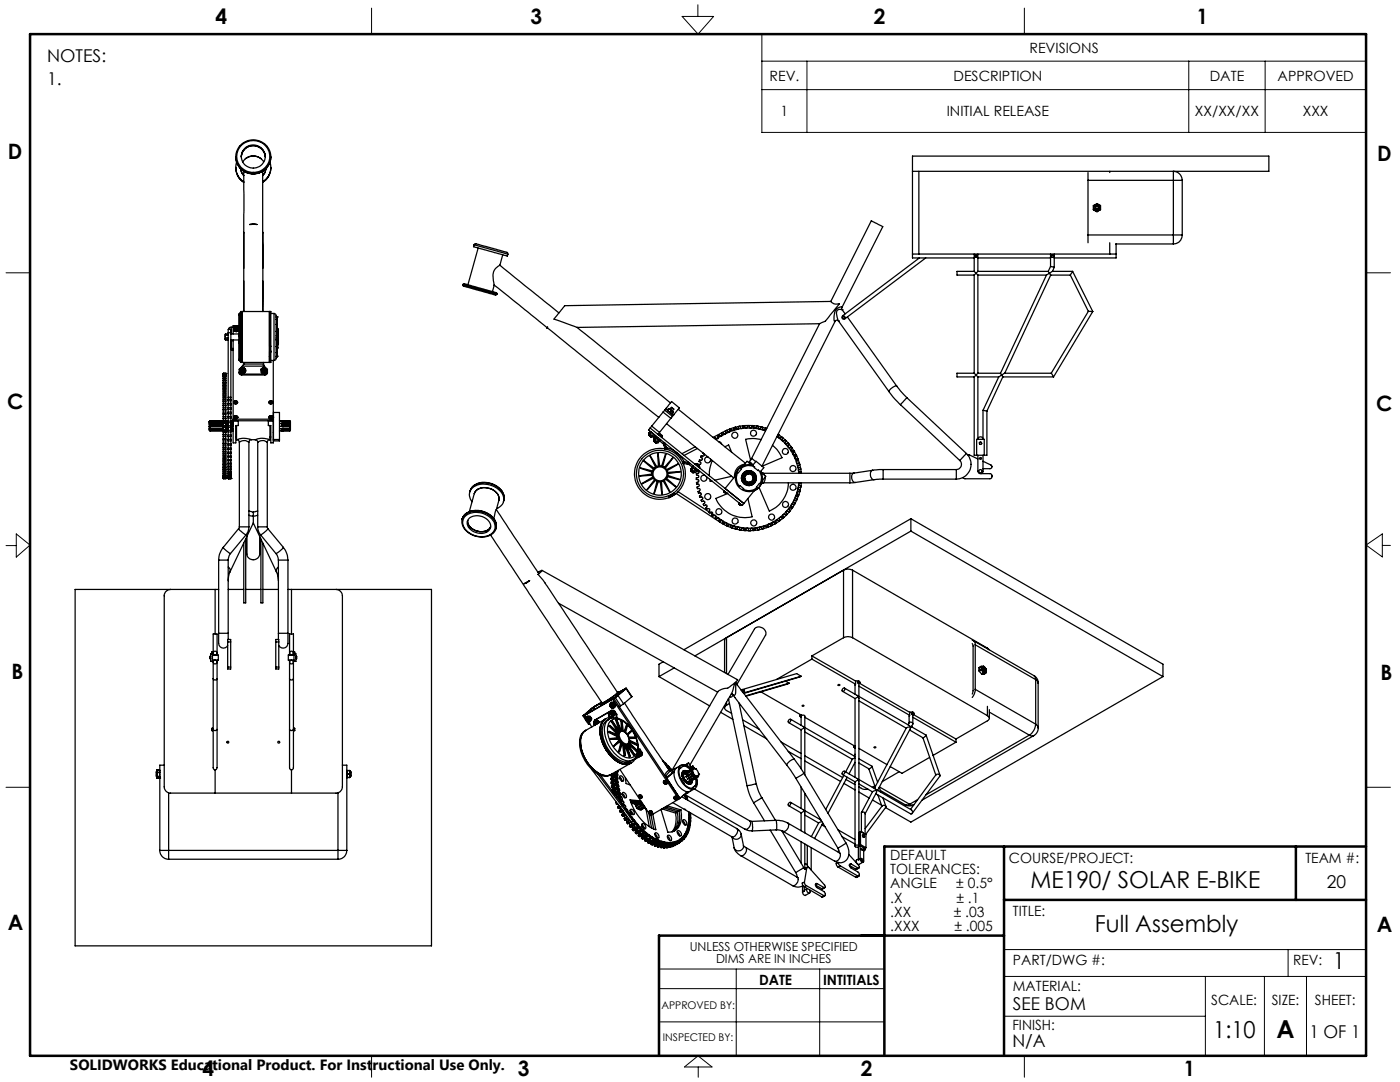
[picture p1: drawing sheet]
<svg xmlns="http://www.w3.org/2000/svg" width="279mm" height="216mm" viewBox="0 0 279 216" stroke-linecap="round" stroke-linejoin="round" font-family="sans-serif">
<defs><g id="words">
<text font-size="4.9" x="254.7" y="207.1">A</text>
<g font-size="4.7">
<text x="205.7" y="177.2">ME190/ SOLAR E-BIKE</text>
<text x="218.5" y="185.9">Full Assembly</text>
<text x="266" y="193.4">1</text>
<text x="242.1" y="207.1">1:10</text>
</g>
<g font-size="4.2">
<text x="43" y="4.7">4</text>
<text x="105.9" y="4.7">3</text>
<text x="174.4" y="4.7">2</text>
<text x="238.8" y="4.7">1</text>
<text x="1.6" y="31.7">D</text>
<text x="274.8" y="32">D</text>
<text x="1.4" y="81.6">C</text>
<text x="274.6" y="82">C</text>
<text x="2.3" y="135.4">B</text>
<text x="275.5" y="135.8">B</text>
<text x="1.5" y="185.6">A</text>
<text x="274.8" y="186">A</text>
<text x="40.4" y="214.8">4</text>
<text x="103.3" y="214.8">3</text>
<text x="171.8" y="214.8">2</text>
<text x="236.3" y="214.8">1</text>
</g>
<g font-size="3.5">
<text x="9.4" y="12.4">NOTES:</text>
<text x="9.4" y="16.9">1.</text>
<text x="264.8" y="177.2">20</text>
<text x="202.2" y="201.6">SEE BOM</text>
<text x="202" y="209">N/A</text>
<text x="261.3" y="207.1">1 OF 1</text>
</g>
<text font-size="3" x="14" y="213.5">SOLIDWORKS Educational Product. For Instructional Use Only.</text>
<g font-size="2.8">
<text x="205.4" y="10.6">REVISIONS</text>
<text x="153.6" y="16.1">REV.</text>
<text x="190.3" y="16.1">DESCRIPTION</text>
<text x="241.4" y="16.1">DATE</text>
<text x="255" y="16.1">APPROVED</text>
<text x="155.8" y="23.2">1</text>
<text x="188.9" y="23.2">INITIAL RELEASE</text>
<text x="238.5" y="23.2">XX/XX/XX</text>
<text x="260" y="23.2">XXX</text>
<text x="177.7" y="171.6">DEFAULT</text>
<text x="201.4" y="172.1">COURSE/PROJECT:</text>
<text x="260.5" y="172.1">TEAM #:</text>
<text x="177.7" y="174.4">TOLERANCES:</text>
<text x="177.7" y="177.3">ANGLE</text>
<text x="190.8" y="177.3">± 0.5°</text>
<text x="177.7" y="180.1">.X</text>
<text x="177.7" y="182.9">.XX</text>
<text x="177.7" y="185.7">.XXX</text>
<text x="190.3" y="182.9">± .03</text>
<text x="190.5" y="185.7">± .005</text>
<text x="190.9" y="180.1">± .1</text>
<text x="202.2" y="182.7">TITLE:</text>
<text x="151.5" y="196.5">DATE</text>
<text x="164.3" y="196.5">INTITIALS</text>
<text x="202.2" y="197.8">MATERIAL:</text>
<text x="202.2" y="192.6">PART/DWG #:</text>
<text x="258.1" y="192.6">REV:</text>
<text x="241.7" y="200.6">SCALE:</text>
<text x="253.8" y="200.6">SIZE:</text>
<text x="262.4" y="200.6">SHEET:</text>
<text x="202" y="205.5">FINISH:</text>
</g>
<g font-size="2.5">
<text x="137.6" y="189.8">UNLESS OTHERWISE SPECIFIED</text>
<text x="142.9" y="192.3">DIMS ARE IN INCHES</text>
</g>
<g font-size="2.1">
<text x="132" y="201.4">APPROVED BY:</text>
<text x="132.3" y="207.6">INSPECTED BY:</text>
</g>
</g></defs>
<g fill="none" stroke="#000" stroke-width=".25">
<path d="M47.1 33.4v.1a3.4 3.4 0 0 0 1.5 2.9M47.1 31.3a3.2 3.2 0 0 0 .7 2.1M47.2 32.3a3.4 3.4 0 0 0 1.4 3.9M47.8 33.4a3.3 3.3 0 0 0 2.8 1.3M47.8 33.4a3.6 3.6 0 0 0 2.8 1.3M48 33.7l.3 .8 .3 .5-.4-.7zM48.1 29.1a3.2 3.2 0 0 1 5.1 .3 3.2 3.2 0 0 1-1.6 4.9 3.2 3.2 0 0 1-3.8-1.3 3.2 3.2 0 0 1 .3-3.9zM48.2 31.3a2.41 2.41 0 0 1 2.4-2.2 2.41 2.41 0 0 1 2.4 2.2M48.3 28.7a3.4 3.4 0 0 1 5.1 .7 3.4 3.4 0 0 1-1.5 5 3.4 3.4 0 0 1-4.3-1.3 3.4 3.4 0 0 1 .7-4.4zM48.4 32.3a2.43 2.43 0 0 1 4.2 0M48.6 34.1v28.1v-6.1M49 31.7a2.59 2.59 0 0 1 3.1 0"/>
<path d="M52.4 34.1v28.1l.1-6.1M53.1 33.7l-.3 .8-.3 .5 .4-.7zM53.3 33.3a3.5 3.5 0 0 1-2.7 1.4M53.8 34.9l-.7 .9-.7 .6M53.8 34.9l-.7 .9-.7 .5M53.9 32.3a3.3 3.3 0 0 1-1.5 3.9M54 31.3a3.1 3.1 0 0 1-.7 2M54 33.4l-.2 1.5M182.1 34.2h71.1v-3h-71.1v20.3h12.3M183.4 34.2v16.5M217.1 34.4v1.6M217.1 36h17.1"/>
<path d="M217.1 36v10.9M221.5 34.2v.2M234.2 36h1.7M234.2 36v-1.7a1.63 1.63 0 0 1 1.7 1.7M234.2 36v10.9M235.9 36v10.9M48.6 46.3v7.3M49.8 44.8l.6-.1 .9 .1zM52.5 46.3v7.3M92.4 56.9l.1 .2 6 1.7 .5 .1 .1-.2M92.4 56.9l6.7 1.8M92.4 56.8l.1-.2 .6 .1 5.9 1.7 .2 .2"/>
<path d="M92.4 56.8l6.8 1.8M92.4 56.8v.1M94.6 48.9l.3-.3 2.2 .6 4 1.1 .3 .4M94.6 48.9l-.1 .3 6.7 1.9 .2-.4M94.6 48.9l6.8 1.8M95.4 49.5l-2 7.3M98.6 56.9l10.6 8.5M99.2 58.6l-.1 .1M99.7 52.9l-.3 .2a2.42 2.42 0 0 0-.9 2.9l.1 .9-.3 1.3M100.3 50.8l-.5 2.1 11.7 9.5M182.1 50.7h1.3M183.4 50.7h38.1"/>
<path d="M183.5 51.5l-15.3 11.5a.38 .38 0 0 0-.1 .5 .38 .38 0 0 0 .5 .1l16.1-12.1M194.4 54.2l.4 .3M194.4 54.2h-3.4v.7h3.4M194.4 50.7v3.5M194.4 54.9v19.6M194.7 50.9h.2l.2 .2-.2 .2h-.2l-.2-.2zM194.8 54.5l-.4 .4M194.8 54.5l.4 .4M195.2 54.2l-.4 .3M195.2 50.7v3.5M195.2 54.9v19.6M195.2 54.2h14"/>
<path d="M195.2 54.9h13.6M195.2 51.5h14.5M208.8 54.9l-9.1 19.6M209.2 54.2l.2 .3M209.4 54.5l.3 .4M209.4 54.5l-.6 .4M209.7 53.2l.7 .1M209.7 53.2l-.5 1M209.7 50.7v2.5M209.7 54.9h3.9M209.7 54.9l-9.2 19.6M209.9 50.9h.2l.2 .2-.2 .2h-.2l-.1-.2z"/>
<path d="M210 54.2l-.6 .3M210 54.2h4.1M210.4 53.3l-.4 .9M210.4 50.7v2.6M213.6 54.9l3.6 7.2M214.1 54.2l-.5 .7M214.1 54.2l4 8M217.1 46.9v1.5M217.1 46.9h17.1M218.2 41a.82 .82 0 0 1 1.1-.2 .82 .82 0 0 1 .3 1 .81 .81 0 0 1-1.1 .2 .81 .81 0 0 1-.3-1zM218.5 41.2h.1M218.5 41.7h.1"/>
<path d="M218.5 41.2l.2 .1M218.5 41.2h.2M218.6 41.6h.1M218.6 41.3h.1M218.6 41.6l-.1 .1M218.7 41.2v.1M218.7 41.6h.1M218.7 41.3h.1M218.7 41.2l-.1 .1M218.7 41.6l-.2 .1M218.9 41.9h.1M218.9 41.8h.1"/>
<path d="M218.9 40.9h.1M218.9 41.1h.1M218.9 40.9v.2M218.9 41.8v.1M219.2 41.6h.1M219.2 41.3h.1M219.2 41.2v.1M219.2 41.6l.2 .1M219.4 41.7h.1M219.4 41.2h.1M219.4 41.2l-.2 .1M221.5 50.7h1.2"/>
<path d="M221.5 48.4v2.3M222.7 48.7h11.5M222.7 48.7v2.8h-12.3M234.2 46.9v1.8M234.2 46.9h1.7M235.9 46.9a1.79 1.79 0 0 1-1.7 1.8M44.6 79.7v.3M44.6 79.4v.3M44.6 79v.2M44.6 78.7v.3M44.6 78.2v.3M44.6 78v.2"/>
<path d="M44.6 77.5v.3M44.6 77.4v.1M44.6 76.9v.2M44.6 76.4v.2M44.6 75.9v.1M44.6 75.5v.1M44.6 75.1v.1M44.6 74.8v.1M44.6 74.6v.1M44.6 74.5h.1M44.6 75.2h.4M44.6 74.5h.4"/>
<path d="M44.6 74.6h.4M44.6 74.8h.4M44.6 74.5v.1M44.6 74.7v.1M44.6 74.9v.2M44.6 75.2v.3M44.6 75.6v.3M44.6 76v.4M44.6 76.6v.3M44.6 77.1v.3M44.6 77.8v.2M44.6 78.5v.2"/>
<path d="M44.6 79.2v.2M44.6 80v.2M44.6 80h.4M44.6 79.7h.4M44.6 79.4h.4M44.6 79.2h.4M44.6 79h.4M44.6 78.7h.4M44.6 78.5h.4M44.6 78.2h.4M44.6 78h.4M44.6 77.8h.4"/>
<path d="M44.6 77.5h.4M44.6 77.4h.4M44.6 77.1h.4M44.6 76.9h.4M44.6 76.8h.4M44.6 76.6h.4M44.6 76.4h.4M44.6 76.3h.4M44.6 76h.4M44.6 75.9h.4M44.6 75.6h.4M44.6 75.5h.4"/>
<path d="M44.6 75.1h.4M44.6 74.9h.4M44.6 74.7h.4M45 67.8h.1M45 66.7v.9M45 67.6v.1M45 67.6v.2M45 66.9v.6M45 67.5v.3M45 79.7v.3M45 79.4v.3M45 79v.2"/>
<path d="M45 78.7v.3M45 78.2v.3M45 78v.2M45 77.5v.3M45 77.4v.1M45 76.9v.2M45 76.8v.1M45 76.4v.2M45 75.9v.1M45 75.5v.1M45 75.1v.1M45 74.8v.1"/>
<path d="M45 74.6v.1M45 74.5h.1M45 67.8h.5M45 67.5h.5M45 66.9h.5M45 74.5v.1M45 74.7v.1M45 74.9v.2M45 75.2v.3M45 75.6v.3M45 76v.4M45 76.6v.2"/>
<path d="M45 77.1v.3M45 77.8v.2M45 78.5v.2M45 79.2v.2M45 80v.2M45.5 79.3v16.2M45.5 66.4v-.7h.6v.7M45.5 66.6h-.5v.3M45.5 79.7h.6v.3h-.6zM45.5 66.4v12.9M45.5 79.3h.6M45.5 66.4h.6"/>
<path d="M46.1 79.3v16.2M46.1 68h.1M46.1 69.5h.4M46.1 66.6h1.6M46.1 67.8h1.6M46.1 66.4v12.9M46.1 69.7h.4M46.1 65.3l-.3 .1-.2 .3M46.1 65.3h.4M46.1 65.3v1.3M46.1 68v1.7M46.1 68h.4"/>
<path d="M46.2 69.7v.2h.3M46.5 67.8v20.6h.6v-3.5h.5v-.9M46.6 65.7v.3l.5 .2M46.6 65.4l.3 .4M46.6 65.4v.3M46.6 65.7l.3 .1M46.8 65.3a.3 .3 0 0 0 .3 .4 .3 .3 0 0 0 .3-.4M46.9 65.8h.5M46.9 65.8l.2 .1M46.9 65.1h.5M46.9 65.1l-.3 .3M46.9 65.1l-.3 .1v.2"/>
<path d="M47.1 65.9v.3M47.4 65.1l.3 .3M47.4 65.8l-.3 .1M47.4 65.1l.3 .1M47.7 67l.2 .2M47.7 68.4v3.4l.2 .2M47.7 65.7l-.3 .1M47.7 66l-.6 .2M47.7 65.5l-.3 .3M47.7 62.9v4.1M47.7 68.4l.2 .1M47.7 67v1.4"/>
<path d="M47.7 68.4h.1M47.7 62.8h.1M47.7 65h-1.2v1.6M47.7 62.8v.1M47.7 74.3l.1 .2 .4 .1M47.9 73.8v.3l.3 .4M47.9 73.8l.1 .2M47.9 62.7l-.2 .2M47.9 62.5l-.2 .3M47.9 62.7v4.3M47.9 67h-.2M47.9 68.5v3.5"/>
<path d="M47.9 68.2l-.2 .2M47.9 68.2v.3M47.9 67.2v1M47.9 67v.2M47.9 62.7h.1M47.9 72h.1M47.9 62.5v.2M47.9 67.2h.1M47.9 62.5h.1M47.9 67h.1M47.9 68.5h.1M47.9 68.2h.1"/>
<path d="M48 74l.4 .2M48 73.6v.4M48 74l.2 .2M48 73.6l-.1 .2M48.2 73.7a.31 .31 0 0 0 .3 .3 .31 .31 0 0 0 .3-.3M48.2 74.5h.5M48.2 74.2v.3M48.2 74.6h4.6M48.2 74.6v.2M48.2 74.8h4.6M48.3 62.2v10.1v-10.1M48.4 73.1l-.7 .6v.8l.2 .2 .3 .1"/>
<path d="M48.4 73.1h4.3M48.4 73.4l-.4 .2M48.4 73.4l.5 .2M48.4 74.2h-.2M48.4 74.2h.3M48.6 72.6l-.2 .5M48.6 72.6h.1M48.6 72.6h4M48.6 72.3v.3M48.7 74.2v.3M48.9 73.6v.4M48.9 74l-.5 .2"/>
<path d="M48.9 74l-.2 .2M48.9 73.6l.1 .2M49 73.8l-.1 .2M49 73.8v.3l-.3 .4M52.1 74v.3l.5 .2M52.1 73.8l.3 .4M52.1 73.8v.2M52.1 74l.3 .2M52.4 73.7a.3 .3 0 0 0 .3 .3 .3 .3 0 0 0 .3-.3M52.4 74.2h.5M52.4 74.2l.2 .1M52.4 73.4h.5"/>
<path d="M52.4 73.4l-.3 .4M52.4 73.4l-.3 .2v.2M52.6 72.7l.1 .4M52.6 72.6v.1M52.6 72.3v.3M52.6 72.7v.2M52.6 74.3v.2M52.7 73.1l.7 .6v.7l-.2 .3-.4 .1M52.8 74.6v.2M52.9 73.4l.2 .4M52.9 73.4l.2 .2v.2M52.9 74.2l-.3 .1"/>
<path d="M53.1 74l-.2 .2M53.1 74a.46 .46 0 0 1-.5 .5M53.1 73.8l-.2 .4M53.1 73.8v.2M53.4 74.3l-.3 .3h-.3M53.8 72.3h.1M53.8 62.2h.1M53.8 62.2v9M53.8 71.2v1.1M53.8 72.2h.1M53.8 62.3h.1M53.8 69.1h.1"/>
<path d="M53.8 62.2v6.9M53.8 70.2v2.1M53.8 70.2h.1M53.8 69.1v1.1M53.8 69.1h.2M53.8 70.2h.2M53.8 70.1h.2M54 69.1v-6.9h-6v10.1h6v-2.1M54 69.1v1M54 71.9h.7M54 62.5h.7M54 70.1v.1"/>
<path d="M54.5 71.9v16.5h-.5v-3.5h-.4v-.9M54.7 62.5l.4 .4v6.3a5.7 5.7 0 0 1-.1 2.6l-.3 .1M54.7 62.5v9.4M55.1 67.3h.3v.4h-.3M55.1 67.9h.3v3.3h-.3M55.1 67.6h.3M55.1 66.1h.3M55.1 69.1h.3M55.1 69.2h.3M55.1 70.3h.3M55.1 63.7h.3M55.1 70.4h.3"/>
<path d="M55.1 71.1h.3M55.1 63.3h.3M55.1 64.7h.3M55.4 65.4l.1 .3M55.4 71.1h.1M55.4 63.3h.1M55.4 68.8h.1M55.4 65.7h.1M55.4 63.3v3.6h-.3M55.4 69.4h.1M55.4 65.7l.2 .1v2.9l-.2 .1M55.4 65.7v3.1"/>
<path d="M55.5 69.4l-.1 .2M55.5 68.8v.6M109.1 65.4l.2-.1zM109.3 65.4l22.2 17.9M112.6 61.1l.1-.1 53.1-.9a1.52 1.52 0 0 0 1.7 .5l-1.8 2.2a3.1 3.1 0 0 1-2 1.7l-48.6 .8-4.5-1.6zM115.2 65.3l18.6 15.1M163.6 64.6l-13.7 27M165.8 60.1l8.1-16 2.2 1.1-8.1 16.1M166.7 64.1l-14.6 28.9M167.3 64l-.3-.1-.3 .2M167.3 64h.1M167.3 64l10.1 14.1"/>
<path d="M168 61.3l.1 .5M168 61.3h.1a1.43 1.43 0 0 0-1.6 1.6v1.1v.2l.2-.1M168.1 61.8h.1M168.1 61.8a.79 .79 0 0 0-1 .1 .79 .79 0 0 0-.1 1l.3 1.1M168.1 61.8l.6 .8M168.3 63.1h.2l.2 .2-.2 .2h-.2l-.2-.2zM169.1 63.3l9.9 13.7M177.4 78.1l.9 1.2 1.4 1.5M179 77l2 2.4M179 77a1.86 1.86 0 0 0-1.6 1.1M181 79.4l-1.3 1.4M181 79.4l11.9 11.1"/>
<path d="M194.4 75.2v15.6h.5M194.4 74.5l.4 .3M194.4 74.5h-3.4v.7h3.4M194.8 74.8l.4 .4M194.8 74.8l-.4 .4M195.2 74.5l-.4 .3M195.2 75.2v12.5a.51 .51 0 0 1 .5-.5 .51 .51 0 0 1 .5 .5v-5.8M195.2 75.2h4.1M195.2 74.5h4.5M199.3 75.2l-3.1 6.7M199.7 74.5l.2 .3M199.9 74.8l.2 .4"/>
<path d="M199.9 74.8l-.6 .4M200.1 75.2h10.2M200.1 75.2l-3.1 6.8M200.5 74.5l-.6 .3M200.5 74.5h9.3M209.8 74.5l.5 .7M217.2 62.1l.9 .1M217.2 62.1l-7.4 12.4M218.1 62.2l-7.8 13M41.8 84.6h.1v.3M41.8 84.6v.5M41.8 85.1v.3"/>
<path d="M41.8 84.3v.3M41.8 85.4v.4M41.8 84.1v.2M41.8 85.8l.1 .2M41.8 84.1h.1M41.8 84.6h2.8M41.8 85.4l.1 .1M41.8 85.1h.1M41.8 85.1h2.8M41.8 85.8h.1M41.8 85.4l.1 .2M41.8 85.8l.1 .1"/>
<path d="M41.9 84.1h-.1M41.9 84.2v.3M41.9 84v.1M41.9 85.9v.1M41.9 85.6v.2M41.9 85.1v.4M41.9 84h4.4M41.9 86h2.7M41.9 84.9h4.4M41.9 85.8h3.6M41.9 84.1h2.7M41.9 84.2h2.7"/>
<path d="M41.9 84.5h2.7M41.9 85.1h2.7M41.9 85.5h2.7M41.9 85.6h2.7M41.9 85.9h2.7M41.9 84.9l-.1 .2M41.9 84.2l-.1 .1M41.9 84.5l-.1 .1M41.9 84.1l-.1 .2M41.9 84l-.1 .1M44.6 84.9v.4M44.6 84v.3"/>
<path d="M44.6 85.9v.3M44.6 83.1v.3M44.6 86.8v.3M44.6 84h.1M44.6 86.2h.1M44.6 85.3v.6M44.6 84.4v.5M44.6 86.2v.5M44.6 83.5v.5M44.6 82.2v.3M44.6 87.7v.3M44.6 87.1v.5"/>
<path d="M44.6 82.7v.4M44.6 81.4v.3M44.6 88.5v.3M44.6 88v.4M44.6 81.8v.4M44.6 80.5v.3M44.6 88.8v.4M44.6 89.4v.3M44.6 81v.4M44.6 89.7v.3M44.6 80.2v.3M44.6 90.2v.3"/>
<path d="M44.6 90.5v.3M44.6 91v.2M44.6 91.2v.3M44.6 91.7v.2M44.6 91.9v.2M44.6 92.4v.2M44.6 92.6v.1M44.6 93v.2M44.6 93.2v.1M44.6 93.6v.1M44.6 94.1v.1M44.6 94.5v.1"/>
<path d="M44.6 94.9h.1M44.6 95.1v.1M44.6 95.3v.1M44.6 95.5h.1M44.6 92.6h.4M44.6 87.7h.4M44.6 93.3h.4M44.6 94.9h.4M44.6 94.5h.4M44.6 95.5h.4M44.6 88h.4M44.6 83.1h.4"/>
<path d="M44.6 80.2h.4M44.6 84.9h.4M44.6 85.3h.4M44.6 84.3h.4M44.6 85.9h.4M44.6 86.2h.4M44.6 80.8v.2M44.6 81.7v.1M44.6 82.5v.2M44.6 83.4v.1M44.6 84.3v.1M44.6 85.3h.1"/>
<path d="M44.6 86.7v.1M44.6 87.6v.1M44.6 88.4v.1M44.6 89.2v.2M44.6 90v.2M44.6 90.8v.2M44.6 91.5v.2M44.6 92.1v.3M44.6 92.7v.3M44.6 93.3v.3M44.6 93.7v.4M44.6 94.2v.3"/>
<path d="M44.6 94.6v.3M44.6 94.9v.2M44.6 95.2v.1M44.6 95.4v.1M44.6 84.4h.4M44.6 83.4h.4M44.6 86.8h.4M44.6 87.1h.4M44.6 83.5h.4M44.6 86.7h.4M44.6 82.2h.4M44.6 82.5h.4"/>
<path d="M44.6 82.7h.4M44.6 87.6h.4M44.6 81.7h.4M44.6 81.4h.4M44.6 88.8h.4M44.6 88.5h.4M44.6 81.8h.4M44.6 88.4h.4M44.6 81h.4M44.6 80.8h.4M44.6 80.5h.4M44.6 89.2h.4"/>
<path d="M44.6 89.4h.4M44.6 89.7h.4M44.6 90h.4M44.6 90.5h.4M44.6 90.2h.4M44.6 90.8h.4M44.6 91h.4M44.6 91.2h.4M44.6 91.5h.4M44.6 91.9h.4M44.6 91.7h.4M44.6 92.1h.4"/>
<path d="M44.6 92.4h.4M44.6 92.7h.4M44.6 93h.4M44.6 93.2h.4M44.6 93.6h.4M44.6 93.7h.4M44.6 93.8h.4M44.6 94.1h.4M44.6 94.2h.4M44.6 94.6h.4M44.6 95.1h.4M44.6 95.2h.4"/>
<path d="M44.6 95.3h.4M44.6 95.4h.4M45 84.9v.4M45 84v.3M45 85.9v.3M45 83.1v.3M45 86.8v.3M45 84h.1M45 86.2h.1M45 85.3v.6M45 84.4v.5M45 86.2v.5"/>
<path d="M45 83.5v.5M45 82.2v.3M45 87.7v.3M45 87.1v.5M45 82.7v.4M45 81.4v.3M45 88.5v.3M45 88v.4M45 81.8v.4M45 80.5v.3M45 88.8v.4M45 89.4v.3"/>
<path d="M45 81v.4M45 89.7v.3M45 80.2v.3M45 90.2v.3M45 90.5v.3M45 91v.2M45 91.2v.3M45 91.7v.2M45 91.9v.2M45 92.4v.2M45 92.6v.1M45 93v.2"/>
<path d="M45 93.6v.1M45 94.1v.1M45 94.5v.1M45 94.9h.1M45 95.1v.1M45 95.3v.1M45 95.5h.1M45 86h.5M45 80.8v.2M45 81.7v.1M45 82.5v.2M45 83.4v.1"/>
<path d="M45 84.3v.1M45 85.3h.1M45 86.7v.1M45 87.6v.1M45 88.4v.1M45 89.2v.2M45 90v.2M45 90.8v.2M45 91.5v.2M45 92.1v.3M45 92.7v.3M45 93.2v.4"/>
<path d="M45 93.7v.4M45 94.2v.3M45 94.6v.3M45 94.9v.2M45 95.2v.1M45 95.4v.1M45 84.1h.5M45 84.2h.5M45 84.5h.5M45 84.6h.5M45 85.1h.5M45 85.5h.5"/>
<path d="M45 85.6h.5M45 85.9h.5M45.5 84.9v.4h.6v-.4M45.5 84v.3h.6v-.3M45.5 85.9h.6v.3h-.6zM45.5 83.1h.6v.3h-.6zM45.5 86.8h.6v.3h-.6zM45.5 82.2h.6v.3h-.6zM45.5 87.7h.6v.3h-.6zM45.5 81.4h.6v.3h-.6zM45.5 88.5h.6v.3h-.6zM45.5 80.5h.6v.3h-.6z"/>
<path d="M45.5 89.4h.6v.3h-.6zM45.5 90.2h.6v.3h-.6zM45.5 91h.6v.2h-.6zM45.5 91.7h.6v.2h-.6zM45.5 92.4h.6v.2h-.6zM45.5 93h.6v.2h-.6zM45.5 93.6h.6v.1h-.6zM45.5 94.1h.6v.1h-.6zM45.5 94.5h.6v.1h-.6zM45.5 94.9h.6zM45.5 95.1h.6v.1h-.6zM45.5 95.3l.6 .1z"/>
<path d="M45.5 95.5h.1M45.5 95.5h.6M46.1 95.5h.1M46.1 85.1h.4h-.2M46.1 86h.4M46.1 85.8h.2M46.1 84.1h.2M46.1 84.2h.2M46.1 84.5h.2M46.1 84.6h.2M46.1 85.1h.2M46.1 85.5h.2"/>
<path d="M46.1 85.6h.2M46.1 85.9h.2M46.3 84.9l.2 .1M46.3 84.6h.2zM46.3 84.5h.2M46.3 84.1h.2M46.3 84h.2M46.3 85.9h.2M46.3 85.8l.2 .1M46.3 85.5h.2M46.3 84h.1M46.3 84.1v.1"/>
<path d="M46.3 84.5v.1M46.3 84.9v.2M46.3 85.5v.1M46.3 85.8v.1M46.5 84h.1M46.5 84.2h-.2M46.5 85.6h-.2M46.5 84h8M46.5 83.6h8M46.7 83.3h.1M46.7 83.3a.37 .37 0 0 0 .3 .3 .37 .37 0 0 0 .4-.3M46.7 80.3a.37 .37 0 0 0 .3 .3 .37 .37 0 0 0 .4-.3"/>
<path d="M46.8 83a.3 .3 0 0 1 .5 .2 .3 .3 0 0 1-.4 .3l-.2-.2zM46.9 83.1h.1M47 83.1l-.1 .1M47 80.2h.1M47 80.1v.2l.2-.1-.1-.1M47 80.1h.1M47 80.1v.1M47 83v.1M47 83l.2 .2M47 83l-.1 .2M47 83.1h.1M47.1 87.2h.1"/>
<path d="M47.1 83.1h-.1M47.1 83.1l.1 .1M47.1 83.1h.1M47.1 80.1v.1M47.2 83.1l-.3 .1M47.2 84.9l.1 2.8M47.2 87.7l.4 .2 .2 .3M47.3 87.7h.2a4 4 0 0 1 2.7 0M47.4 83.3h.1M47.8 88.2a1.56 1.56 0 0 1 1.8 0M47.8 88.2v16.9M50.2 87.7a.48 .48 0 0 0-.5 .5v16.9"/>
<path d="M50.2 87.7h1a4 4 0 0 1 2.6 0M50.9 87.7l.4 .2 .1 .3M51.4 88.2a1.56 1.56 0 0 1 1.9 0M51.4 88.2v16.9M53.7 83.3h.1M53.7 83.3a.4 .4 0 0 0 .3 .3 .4 .4 0 0 0 .4-.3M53.7 80.3a.4 .4 0 0 0 .3 .3 .4 .4 0 0 0 .4-.3M53.8 80.1v-.1a.33 .33 0 0 1 .5 .1 .33 .33 0 0 1-.1 .5 .33 .33 0 0 1-.4-.1l-.1-.2zM53.8 87.7a.48 .48 0 0 0-.5 .5v16.9M53.9 84.9l-.1 2.8M53.9 87.2h.1M53.9 80.1l.1 .1"/>
<path d="M53.9 83.1h.1M53.9 80.1h.2M53.9 80.1l.1 .2 .2-.1-.1-.1M54 83.1l-.1 .1M54 80.2h.2M54 83v.1M54 83.1h.1M54 80.2h.1M54 83h.2M54 83l-.1 .2M54 80.2h-.1M54.1 83.1h-.1"/>
<path d="M54.1 83.1l.1 .1M54.1 83.1h.1M54.1 80.1v.1M54.1 80.2h.1M54.2 80.2h.1M54.2 83l-.1 .3-.2-.1M54.2 83v.2M54.4 83.3h.1M54.5 83.7h.1M54.5 86.3h.1M54.6 87.7v-5.4h1.2v5.4M54.6 87.7h1.2"/>
<path d="M54.6 87.7v.3h1.2v-.3M55.8 86h2M55.8 84h.5M56.1 84h.4M56.1 85.1h.4M56.1 85.1h1.9M56.2 84.6h.3M56.5 84.1h-.4l.4 .1M56.5 84.5h-.4l.4 .1M56.5 84.9l-.4 .2M56.5 85.5h-.4l.4 .1M56.5 85.8l-.4 .1h.4"/>
<path d="M56.5 84h.1M56.5 84h1.3M56.5 84.9h1.3M56.5 85.8h1.3M56.5 84.1h1.3M56.5 84.2h1.3M56.5 84.5h1.3M56.5 85.1h1.3M56.5 85.5h1.3M56.5 85.6h1.3M56.5 85.9h1.3M56.5 84.1v.1"/>
<path d="M56.5 84.5v.1M56.5 84.9v.2M56.5 85.5v.1M56.5 85.8v.1M57.8 84v.1M57.8 84.2v.3M57.8 85.1v.4M57.8 85.6v.2M57.8 85.9v.1M57.8 84l.2 .2v1.2M57.8 85.8h.2l-.2 .1M57.8 84.9l.2 .2"/>
<path d="M57.8 84.5l.2 .1M57.8 84.1l.2 .2-.2-.1M58 84.6h-.2v.3M58 85.4l-.2 .6M58 84.6h-1.5M58 85.4l-.2 .2M58 85.4l-.2 .1M58 85.1h-.2M93.8 98a3.1 3.1 0 0 1 4.2-1.6 3.1 3.1 0 0 1 2.6 3.4M93.8 98a3.2 3.2 0 0 1 4.2-1.4 3.1 3.1 0 0 1 2.6 3.2M93.8 98l-.1 .2M94.7 98.5a2.42 2.42 0 0 1 3.3-.9 2.06 2.06 0 0 1 1.6 2.3"/>
<path d="M94.7 98.5a2.24 2.24 0 0 1 2.9-1.1 2.19 2.19 0 0 1 2 2.5M94.7 98.5l-1 3.6M99.6 99.9l-.5 1.8M100.6 99.8l-.1 .3M129.5 86.4l.1 .2M129.5 86.8l.5 .4M129.6 86.6l.3 .2M129.6 86.6h.1M129.7 86.6l-.2 .2M129.7 86.6l.2 .2M129.8 86.1l.2 .2M129.8 86.1h.1"/>
<path d="M129.8 86.1l-.3 .3M129.8 85.4l-.4 .4 18.7 15.1 .3-.4M129.8 85.4l1.5 1.3M129.9 86.8l.2 .2M129.9 86.8l.3 .3M130 86.3l.4 .3M130 86.3l-.3 .3M130.1 85l-.3 .4M130.1 85l1.5 1.3M130.1 87l.1 .1M130.1 87l-.1 .2M130.1 94.6l-2.4 .4 2.5-.2"/>
<path d="M130.2 87.1h.1M130.2 94l-2.4-.5 2.4 .7M130.3 95.2l-2.1 1.2 2.2-1M130.4 86.6l.2 .2M130.4 86.6l-.3 .4M130.5 87.6v.1M130.5 88l.3 .3M130.5 88l.5 .4M130.5 87.7l.4 .3M130.5 87.7l.2 .1M130.6 93.5l-2-1.4 1.8 1.6M130.6 86.7v.1"/>
<path d="M130.6 86.8l-.3 .3M130.6 87.8l-.1 .2M130.6 95.7l-1.4 1.9 1.6-1.8M130.7 87.8l.2 .2M130.7 87.3l.3 .2M130.7 87.3h.1M130.7 87.3l-.2 .3M130.8 88.3l.1 .1M130.9 88l.2 .2M130.9 88l.3 .3M130.9 87l-.2 .2 .4 .3M130.9 88.4h.1"/>
<path d="M131 87.5l.4 .3M131 87.5l-.3 .3M131.1 93.1l-1.3-2 1 2.1M131.1 88.2l-.1 .2M131.1 87.5l.5 .4M131.1 88.2l.1 .1M131.1 96l-.5 2.4 .8-2.3M131.2 88.3h.1M131.3 87.3l-.2 .2M131.3 86.7l17.1 13.8M131.3 86.6l.9 .7M131.4 86.6a.63 .63 0 0 1 .8 .7"/>
<path d="M131.4 87.8l.2 .2M131.4 87.8l-.3 .4M131.4 93l-.2-2.4h.1l.4 2.4M131.6 87.9v.1M131.6 86.3l-.3 .4M131.6 87.9l.8 .7M131.6 88l-.3 .3M131.8 87.7l-.2 .2M132 96.1l.2 2.4h-.1l-.3-2.4M132 93l.9-2.3-.6 2.4M132.2 87.3h-.1M132.3 82.2l1.6 1.3"/>
<path d="M132.3 82.2l-2.2 2.8M132.4 88.6l.1 .2M132.5 88.8l.3 .8M132.5 88.3l.1 .1M132.6 95.9l1 2.2-1.2-2.1M132.6 88.4l.1 .1M132.6 93.2l1.7-1.8-1.5 2M132.6 88.4l-.2 .2M132.6 81.8l-.3 .4M132.6 81.8l1.6 1.3M132.7 88.5l.3 .8M132.7 89.6h.1"/>
<path d="M132.7 88.5l-.2 .3M132.8 89.6h.1M132.9 81.6l1.5 1.3M132.9 81.6l-.3 .2M132.9 89.1v.1a6.4 6.4 0 0 1 3.8 3h.1M132.9 81.5v.1M132.9 81.5l1.1-1.4 1.6 1.3-1.1 1.3M132.9 81.5l.4 .3M133 89.3v.3M133 89.3l-.2 .3M133 95.4l1.9 1.6-2-1.4M133 84.6l13.4 10.8"/>
<path d="M133 89.6h.1M133 93.7l2.3-1-2.2 1.2M133.2 81.9h.1M133.2 94.3l2.5-.1-2.4 .3M133.2 94.9l2.4 .7-2.4-.5M133.3 81.9l.4 .3M133.6 81.6l.2 .1M133.6 81.5l.2 .2M133.6 81.5l-.4 .4M133.6 81.6l-.3 .3M133.6 81.5v.1M133.7 82.2l.4 .3"/>
<path d="M133.8 81.7l.4 .3M133.8 81.7l.1 .2M133.9 83.5l-2.3 2.8M133.9 81.9l.3 .1M133.9 81.9l-.2 .3M134 81.3l.4 .4M134 81.3l-.3 .3M134.1 82.5h-.1M134.1 82.4l.4 .3M134.2 82l.1 .2M134.2 83.1l-.3 .4M134.3 82.2l-.2 .3"/>
<path d="M134.4 82.9l-.2 .2M134.4 81.7l-.2 .3M134.5 82.7l-.1 .2M134.6 98.6l-1.1 .6M134.7 98.7l-.2-.3-1.1 .6 .1 .3M134.7 98.7a5.1 5.1 0 0 0-.5-8.6 5.1 5.1 0 0 0-7.6 4.1 5.1 5.1 0 0 0 6.9 5.1M134.7 98.7l-1.2 .6M134.7 98.6l-1.2 .7M135.4 81.7l13.4 10.7M135.6 90.8h.1M136 91.1l-.1 .1M136.2 92.2h.1"/>
<path d="M136.2 92.2h.4M136.3 92.5h.1M136.3 92.5l.9 .1M136.6 92.2l.8 .1M136.6 92.2l-.3 .3M137.2 92.6h.1M137.3 92.6l.9 .6M137.4 92.3l.1 .1M137.4 92.3l-.2 .3M137.5 92.4h.2M137.5 92.4l-.2 .2M137.9 93.6v.1"/>
<path d="M137.9 94l.5 .3M137.9 93.7l.4 .3M138.1 93.2l.3 .2M138.1 93.2l.1 .1M138.1 93.2l-.2 .4M138.2 93.2l.5 .5M138.3 94l.2 .1M138.3 94l.3 .3M138.4 93.4l.4 .4M138.4 93.4l-.5 .6M138.4 93l-.2 .2M138.5 94.2l-.1 .1"/>
<path d="M138.5 94.1l.1 .2M138.6 94.3h.1M138.7 92.6h.1M138.7 92.6a.58 .58 0 0 1 .8 .6M138.7 92.6l.8 .6M138.7 93.7l.4 .3 .2-.2M138.7 89.1l-2.6 1.4M138.8 93.8l.2 .2M138.8 93.8l-.3 .3M138.9 93.5l-.2 .2M139 93.9v.1M139 94l-.3 .3"/>
<path d="M139.2 89.5l-2.7 1.4M139.2 93.9a.29 .29 0 0 1 .3 .2 .29 .29 0 0 1-.2 .3h-.3v.4h.3a.25 .25 0 0 1 .2 .3 .25 .25 0 0 1-.3 .2l-.2 .1v.3h.2a.25 .25 0 0 1 .3 .2 .25 .25 0 0 1-.2 .3l-.3 .2v.2h.3a.25 .25 0 0 1 .3 .2 .25 .25 0 0 1-.2 .3l-.3 .1 .1 .3h.3a.26 .26 0 0 1 .2 .2 .26 .26 0 0 1-.1 .3l-.3 .1v.2l.4 .1a.24 .24 0 0 1 .3 .1 .24 .24 0 0 1-.2 .3l-.2 .2 .1 .2h.3a.25 .25 0 0 1 .3 .1 .25 .25 0 0 1-.1 .3l-.3 .2 .1 .1 .1 .2 .2-.1a.27 .27 0 0 1 .3 .1 .27 .27 0 0 1 0 .3l-.2 .3 .1 .2 .3-.1a.23 .23 0 0 1 .3 .1 .23 .23 0 0 1-.1 .3l-.2 .2 .1 .2 .4-.1a.26 .26 0 0 1 .3 .1 .26 .26 0 0 1 0 .3l-.2 .2 .2 .2 .3-.1h.3v.3l-.2 .3 .2 .2 .6-.2 .1 .3-.2 .3 .2 .2 .5-.2 .1 .1-.1 .5 .3 .1 .2-.2a.26 .26 0 0 1 .3 0 .26 .26 0 0 1 .1 .3l-.1 .3 .2 .1 .2-.2a.24 .24 0 0 1 .3-.1 .24 .24 0 0 1 .2 .3l-.1 .3 .2 .1 .3-.2a.23 .23 0 0 1 .2-.1 .23 .23 0 0 1 .2 .3v.3h.2l.2-.2a.26 .26 0 0 1 .3-.2 .26 .26 0 0 1 .2 .3l-.1 .3 .2 .1h.1l.1-.3a.26 .26 0 0 1 .3-.1 .26 .26 0 0 1 .2 .2l.1 .4h.2l.1-.3a.25 .25 0 0 1 .3-.2 .25 .25 0 0 1 .2 .3v.3h.3l.1-.3a.25 .25 0 0 1 .2-.2 .25 .25 0 0 1 .3 .2v.3h.4v-.3a.25 .25 0 0 1 .2-.2 .25 .25 0 0 1 .3 .2l.1 .3 .2-.1 .1-.2a.25 .25 0 0 1 .2-.3 .25 .25 0 0 1 .3 .2v.2h.4v-.3a.24 .24 0 0 1 .1-.3 .24 .24 0 0 1 .3 .2l.2 .3 .2-.1v-.3a.25 .25 0 0 1 .2-.3 .25 .25 0 0 1 .3 .1l.1 .3 .2-.1h.1l-.1-.3a.26 .26 0 0 1 .2-.3 .26 .26 0 0 1 .3 .1l.1 .2 .3-.1v-.3a.25 .25 0 0 1 .1-.3 .25 .25 0 0 1 .3 .1l.2 .2 .2-.1-.1-.3a.25 .25 0 0 1 .1-.3 .25 .25 0 0 1 .4 0l.1 .2 .2-.1v-.3a.26 .26 0 0 1 0-.3 .26 .26 0 0 1 .4 0l.2 .2 .1-.1 .1-.1-.2-.3a.28 .28 0 0 1 .1-.3 .28 .28 0 0 1 .3 0l.2 .1 .3-.1-.2-.3a.24 .24 0 0 1 0-.3 .24 .24 0 0 1 .3-.1l.3 .2 .2-.3-.3-.3 .1-.2 .2-.1 .3 .2 .2-.3-.3-.5 .3-.2 .3 .2 .1-.1 .1-.2-.3-.3v-.3l.6 .1 .1-.3-.4-.4 .2-.2h.4l.1-.1v-.2l-.4-.2v-.2l.1-.2h.5l.1-.2-.4-.2-.1-.3 .2-.1h.4v-.4l-.4-.1v-.2l.1-.2 .4-.1a10.5 10.5 0 0 1-16.2 7.9l-8.8-5.7M139.5 93.2v.1M139.6 93.1l.1 .3M140.3 90.3l.2 .3a.27 .27 0 0 1 0 .3 .27 .27 0 0 1-.3 .1h-.3l-.1 .2 .3 .2a.25 .25 0 0 1 .1 .3 .25 .25 0 0 1-.3 .1h-.3l-.1 .3 .3 .1a.25 .25 0 0 1 .1 .3 .25 .25 0 0 1-.3 .2h-.3M140.7 94.9a.6 .6 0 0 0-.8 .5 .6 .6 0 0 0 .8 .6 .6 .6 0 0 0 .3-.9M141.3 91.2a.61 .61 0 0 0-.7 .6 .61 .61 0 0 0 .7 .6 .61 .61 0 0 0 .5-.8M141.6 95.6l.1 .5 .4-.1M142.2 91.9l-.6 1.7v1.3M142.3 87.3l2.3-1.2a10.4 10.4 0 0 1 8.4-.6l-.2-.1-.2 .3a.24 .24 0 0 1-.2 .1 .24 .24 0 0 1-.2-.3v-.2l-.2-.1-.2 .3a.26 .26 0 0 1-.3 .1 .26 .26 0 0 1-.2-.2v-.3l-.2-.1-.2 .3a.25 .25 0 0 1-.3 .2 .25 .25 0 0 1-.2-.3v-.3h-.1h-.2l-.1 .3a.25 .25 0 0 1-.2 .2 .25 .25 0 0 1-.3-.2v-.3h-.3v.3a.25 .25 0 0 1-.3 .2 .25 .25 0 0 1-.2-.2l-.1-.3h-.3v.4a.25 .25 0 0 1-.2 .2 .25 .25 0 0 1-.3-.2l-.2-.2h-.2v.3a.26 .26 0 0 1-.2 .3 .26 .26 0 0 1-.3-.2l-.1-.3-.2 .1h-.1v.3a.24 .24 0 0 1-.2 .3 .24 .24 0 0 1-.2-.1l-.2-.3-.3 .1 .1 .3a.24 .24 0 0 1-.1 .3 .24 .24 0 0 1-.4-.1l-.2-.2-.2 .1 .1 .3a.24 .24 0 0 1-.2 .3 .24 .24 0 0 1-.3-.1l-.1-.2-.3 .1 .1 .3a.24 .24 0 0 1-.1 .3 .24 .24 0 0 1-.3 0l-.2-.2-.2 .1-.1 .1 .2 .2a.26 .26 0 0 1-.1 .3 .26 .26 0 0 1-.3 0l-.3-.2-.1 .2M143.4 88.1l.3 .1 .3 .4M144.5 98l.2 .4h.4"/>
<path d="M144.5 98l.6 .4M144.5 97.9v.1M144.7 89.1l.7-.3 .6 1.4M145.1 98.4h.1M145.2 98.5l-2.3 .9a6.2 6.2 0 0 0 7.2 3.7l-.8-3.6M146 95l-3.3 .8M146.8 94.9l-2.1 2.6M147.6 93.4a2.91 2.91 0 0 1 2.6-.6l.7-.8 1.5 1.3-.6 .8a2.7 2.7 0 0 1-.9 3.5 2.7 2.7 0 0 1-3.6-.6 2.7 2.7 0 0 1 .3-3.6zM147.9 93.5a2.39 2.39 0 0 1 2.7-.3l-.1 .1 .8 .6 .1-.1a2.43 2.43 0 0 1 .3 2.8l-.1-.2-.6 .8 .1 .1a2.52 2.52 0 0 1-2.8 .3l.1-.1-.8-.6-.1 .1a2.48 2.48 0 0 1-.3-2.7h.2l.6-.7zM148.2 95.6l.1 .2M148.3 95.1l-.1 .2M148.4 96l.1 .2"/>
<path d="M148.4 95.4l-.4 .3 .1 .4 .3-.5-.2 .7 .2 .1 .1 .2v-.6h.2v.7l.3 .1-.2-.4 .2-.1M148.4 95.5h.2M148.4 95.4v.1M148.4 95.5h.1M148.4 92.9a2.58 2.58 0 0 0-1.6 2M148.4 95.4l.2 .1M148.5 95.5l.1 .4M148.5 94.6l-.2 .2M148.5 95l-.5 .2v.3l.3-.3 .1 .2M148.5 95l-.1 .4M148.6 94.9l.1 .1M148.6 94.9l-.1 .1"/>
<path d="M148.6 95.9v.1M148.6 94.9h.1M148.6 96h.1M148.6 92.6a2.27 2.27 0 0 0-2 2.5M148.6 95.5h-.1M148.7 96l.2 .2M148.7 96.4l.2 .1M148.7 95h-.2M148.8 95.8l-.2 .2M148.8 95.8l-.1 .2M148.8 95.8l-.2 .1M148.8 94.6l-.2 .3"/>
<path d="M148.8 94.6l.2 .1M148.8 94.3l-.1 .1M148.9 94.5l.1 .2M148.9 94.5l-.1 .1M148.9 96.2l.1 .1M149 94.5h-.1M149 94.5v.2M149 96.3h.1M149.1 96.3l.3 .1M149.1 96.2l-.1 .1M149.1 96.2v.1M149.1 96.2h-.2"/>
<path d="M149.1 96.6h.2M149.3 94.2h-.2M149.3 94.4l-.3 .1M149.3 94.4h.1M149.3 94.4l.1 .1M149.4 94.4v.1M149.4 94.4h.1M149.5 94.4l.3 .1M149.5 96.2v.2M149.5 96.4h.1M149.5 96.4h-.1M149.5 94.4l-.1 .1"/>
<path d="M149.5 96.2l.1 .2M149.5 96.2l-.1 .2M149.6 94.2h.2M149.6 92.2l-.1 .2 .3-.1M149.8 91.8l.2-.3 .8 .6M149.8 91.8l-.3 .3 .8 .6M149.8 94.5h.1M149.8 96.6h-.2M149.8 94.5l.1 .2M149.9 94.5l.2-.1-.2-.4 .3 .1v.7h.2v-.5l.2 .1-.1 .8h.1l.2-.5 .1 .3-.4 .5M149.9 94.5l-.2-.6h-.4l.4 .4-.1 .1-.5-.5-.3 .1 .5 .4h-.2l-.5-.2-.3 .2h.5l.1 .2h-.7l-.2 .3 .6-.1-.1 .2M149.9 94.5v.2"/>
<path d="M149.9 94.5h.1M149.9 96.3l-.3 .1M149.9 96.1l.1 .1M149.9 92.7l.4 .1M149.9 96.1l.2 .1M149.9 96.1v.2M150 94.5l.2 .3M150 96.2l-.1 .1M150 92.7l-.9-.7-.7 .9M150 94.5l-.1 .2M150 94.3l.2 .1M150.1 96.2h-.1"/>
<path d="M150.2 94.9h.2M150.2 95.8h.2M150.2 95.8l.1 .1M150.2 94.8l.1 .1M150.2 94.8v.1M150.2 96.4l-.1 .1M150.3 94.9h-.1M150.3 94.9h.1M150.3 95.9l-.2 .3M150.3 95.4h.2M150.4 94.9l.1 .3M150.4 95.8l-.1 .1"/>
<path d="M150.4 95.8v.2l.5-.1-.2 .3h-.7l.6 .2-.2 .2-.7-.2v.2l.4 .1-.1 .1h-.2l-.5-.4-.1 .1 .4 .4h-.4l-.2-.6M150.4 95.8h.1M150.4 94.6l.2 .2M150.5 95.4l-.1 .4M150.5 95.4h.1M150.5 95.2v.2M150.5 95.2l-.2 .2M150.5 95.5l.1 .1 .4-.3v.3l-.6 .2M150.6 96l-.1 .2M150.6 97.9l-2.2 2.6M150.7 95v.2M150.7 95.5v.2"/>
<path d="M151.8 94l.2 .4M151.9 87.7l-1.6-.2-1.5 .2 1 4.1M151.9 94.2l.5 .2M151.9 94.3l.9 .7-.7 1M152.2 95.8a2.82 2.82 0 0 1-1.7 2.2M152.4 96.3l-.5 .3M152.4 94.4l.2 .4M152.4 94.4h17.2M152.4 96.3h17.2M152.7 95.2l-.1 .6-.2 .5M152.8 86a9.9 9.9 0 0 0-8 .5l-2 1.1M154.2 88.9l.8 .8 1.1 1.6-4 1.7"/>
<path d="M155 87.1a10 10 0 0 1 4.4 7.3M155.3 86.7a10.3 10.3 0 0 1 4.6 7.7v-.2h-.3a.25 .25 0 0 1-.3-.2 .25 .25 0 0 1 .2-.3l.3-.2-.1-.2h-.2a.24 .24 0 0 1-.3-.2 .24 .24 0 0 1 .1-.2l.3-.3-.1-.2-.3 .1a.27 .27 0 0 1-.2-.2 .27 .27 0 0 1 .1-.3l.2-.2-.1-.3-.3 .1a.25 .25 0 0 1-.3-.1 .25 .25 0 0 1 .2-.3l.2-.2-.1-.2v-.1l-.3 .1a.26 .26 0 0 1-.3-.1 .26 .26 0 0 1 0-.3l.3-.2-.2-.3-.2 .1a.26 .26 0 0 1-.4-.1 .26 .26 0 0 1 .1-.3l.2-.2-.2-.3-.3 .2a.25 .25 0 0 1-.3-.1 .25 .25 0 0 1 0-.3l.2-.2-.1-.2-.1-.1-.2 .2a.24 .24 0 0 1-.3-.1 .24 .24 0 0 1-.1-.3l.2-.2-.1-.1-.1-.1-.2 .1a.26 .26 0 0 1-.4 0 .26 .26 0 0 1 0-.3l.1-.2-.1-.2h-.1l-.2 .2a.25 .25 0 0 1-.3 0 .25 .25 0 0 1-.1-.3l.1-.3zM157.3 96.3a6.3 6.3 0 0 1-3.8 5.7l-2-4.7M159.4 96.3a10 10 0 0 1-15.4 7.5l-8.7-5.7M169.6 94.4v1.9M170.4 94.4h-.8M170.4 94.4a1.04 1.04 0 0 0-.4 1 1.04 1.04 0 0 0 .7 .9M170.7 96.3h-1.1M174.2 93.8a1.04 1.04 0 0 0-.5 1.1 1.04 1.04 0 0 0 .7 .8M174.2 93.8l-3.8 .6M174.4 95.7l-3.7 .6M176.2 95.6l-1.8 .1"/>
<path d="M176.2 93.7l-2 .1M176.2 93.7v1.9M176.2 93.7h14.7M176.2 95.6h14.7M179.7 80.8l11.9 11.1M190.9 93.7v1.9M191.6 91.9a1.04 1.04 0 0 1 .2 1.1 1.04 1.04 0 0 1-.9 .7M192.9 90.5a2.95 2.95 0 0 1 .7 3.2 2.95 2.95 0 0 1-2.7 1.9M192.9 90.5l-1.3 1.4M193.1 90.7l.4 .1 1.7 .8M194.9 90.8h1.5M194.9 90.8v-3.1h1.5v3.1"/>
<path d="M195.2 90.8v3.2a.51 .51 0 0 0 .5 .5 .51 .51 0 0 0 .5-.5v-3.2M195.4 88.4l.2-.2 .3 .1v.2l-.2 .2-.2-.1zM195.8 94.5h1.8a.52 .52 0 0 1 .4 .5 .52 .52 0 0 1-.4 .5h-5l-.4-.2M196.2 81.9l.8 .1M196.2 92l1.5 .8a.38 .38 0 0 1 .3 .4 .38 .38 0 0 1-.4 .3h-1.4M197 82v8.8h-.6M34 117.6a1.32 1.32 0 0 0-1.2 1.3v38.1a1.25 1.25 0 0 0 1.2 1.3h33.1a1.25 1.25 0 0 0 1.2-1.3v-38.1a1.32 1.32 0 0 0-1.2-1.3M42.9 117.6v8.9M43.6 111.8h1.9M43.6 111.8v14.6M43.6 117.6h-28.6v71.1h71.1v-71.1h-28.6M44.6 109.2a4.1 4.1 0 0 0-1 2.6"/>
<path d="M44.6 109.2l.5 .6 .9 .7M45.5 113.1a.82 .82 0 0 1 .4 1M45.5 111.8v14.6M45.5 117.6h3.1M45.9 114.1l-.4 1.8M46 110.5l-.3 .4-.2 .9M47.6 105.5l.3 .4 1.2 .8M47.6 105.5l-3 3.7M47.8 105.1l-.2 .4M47.8 105.1h1.9M49 107.6v12.7h-.4v-11.9M49 117.6h3.1"/>
<path d="M49.1 106.7l-3.1 3.8M49.3 107v3.6a1.28 1.28 0 0 0 1.3 1.1 1.28 1.28 0 0 0 1.2-1.1v-3.6M49.7 105.1l-.2 1-.4 .6M49.7 102l.9 .2M49.7 102.8l.9 .2M50.6 103v1.4M50.6 102.2v.8M50.6 104.4l4.6 9.7M50.6 104.4l-4.7 9.7M51.4 105.1l.1 .8 .5 .8M51.4 105.1h1.9M51.4 102l-.8 .2"/>
<path d="M51.4 102.8l-.8 .2M52 106.7l3.1 3.8M52.1 107.6v12.7h.4v-11.9M52.5 117.6h3.1M53.3 105.1l.1 .4M53.4 105.5l-.6 .7-.8 .5M53.4 105.5l3.2 3.7M55.1 110.5l.3 .5 .2 .8M55.2 114.1l.4 1.8M55.6 111.8h1.9M55.6 113.1a.9 .9 0 0 0-.4 1M55.6 111.8v14.6"/>
<path d="M56.6 109.2a4.3 4.3 0 0 1 .9 2.6M56.6 109.2l-.8 .8-.7 .5M57.5 111.8v14.6M58.2 117.6v8.9M92.3 103.6a3.1 3.1 0 0 0 2.5 3.4 3.3 3.3 0 0 0 4.1-1.3l.1-.2M92.3 103.5a3.1 3.1 0 0 1 3.8-1.5 3.4 3.4 0 0 1 3 3.2l-.1 .2M92.3 103.6a3.2 3.2 0 0 1 4.1-1.4 3.1 3.1 0 0 1 2.6 3.3M92.3 103.5v.1M92.7 103.2a3.8 3.8 0 0 1 6.1 1.6 2.19 2.19 0 0 1-2.5 2.3 3.8 3.8 0 0 1-4-2.8zM93.3 103.9a2.54 2.54 0 0 0 3.3 2.1 1.56 1.56 0 0 0 1.3-.9M93.7 103.4a2.74 2.74 0 0 1 4.2 1.7 2.03 2.03 0 0 1-2.8 1.2 2.1 2.1 0 0 1-1.8-2.4zM94.2 100.1a2.05 2.05 0 0 1-.4-2.1 2.05 2.05 0 0 1 1.8-1.3 4.2 4.2 0 0 1 4.9 2.6 1.96 1.96 0 0 1-1.4 2.2"/>
<path d="M97.9 106.8l22.2 33.5 .9-.5 1.8-1.2M99 105.4v.1M99.1 101.7l8.4 12.7-.1 .2M99.1 101.7l-.6 1.8M105.7 115.9l-1.1 .6M107.4 114.2l.8-.4-.8 .8M107.4 114.6l1.8 2.4 14.1 21.2M108.2 113.8l39 21.8-.8 .9a3.2 3.2 0 0 1-2.3 1l-.8 .5M147.4 100.4v.1a.42 .42 0 0 0 .6 .3M147.4 100.4l.6 .4M147.4 100.3v.1M148 100.8h.1"/>
<path d="M168.3 113.8a1.99 1.99 0 0 1 1.8 0M168.3 113.8v13.4M168.3 113.8l-23.3 13.4M170.1 113.8v13.4M170.1 113.8l27 15.5M181.8 103.5l-45.3 26.1M181.8 103.5v2.5M181.8 106l-43.1 24.9M181.8 103.5l50.3 29v2.5M181.8 106l50.3 29M41.9 131.3h.2M41.9 131.1h.2"/>
<path d="M42.1 131h-.2v.4h.2M42.3 130.5v-.4h.1v.6M42.3 130.2h.1M42.4 130.7h1.2v1h-1.2M42.4 130.7v1M42.4 130.1h.1M42.5 135.4a.43 .43 0 0 0 .4 .3 .43 .43 0 0 0 .4-.3M42.5 131.7v21.5l.2 .4h.2M42.5 130.7v-4.2h.8v4.2M42.5 130.5h-.4v1.5h.3v-.3M43.3 131.7v21.5l-.1 .3-.3 .1M43.6 126.4v1.3a1.12 1.12 0 0 0 .3 1.2 1.12 1.12 0 0 0 1.2 .3l.3-.4"/>
<path d="M43.6 126.4h1.9M45.4 133.1v.4h.6v-.4M45.4 128.1v-.5h.6v.5M45.4 133.1h.6M45.4 128.1h.6M45.4 128.1v5M45.5 126.4v1.2M46 128.1v5M55 133.1v.4h.6v-.4M55 128.1v-.5h.6v.5M55 133.1h.6M55 128.1h.6"/>
<path d="M55 128.1v5M55.6 126.4v1.2M55.6 126.4h1.9M55.6 128.1v5M57.5 126.4v1.3a1.19 1.19 0 0 1-1.4 1.6l-.5-.5M57.8 135.4a.43 .43 0 0 0 .4 .3 .43 .43 0 0 0 .4-.3M57.8 131.7v21.5l.2 .4h.2M57.8 130.7v-4.2h.8v4.2M58.6 131.7v21.5l-.2 .3-.2 .1M58.6 130.1h.1M58.6 130.5h.5v1.5h-.4v-.3M58.7 130.7h-1.2v1h1.2"/>
<path d="M58.7 130.7v1M58.7 130.2h.1M58.8 130.5v-.4h-.1v.6M59.1 131.3h.1M59.1 131h.1v.4h-.1M59.1 131h.1M111.5 120.4l31.7 17.7M122.3 139.5l.2-.2 13.2 20M122.3 139.5l-5.7 3.3M122.3 139.5l13.2 20M122.8 139.2l-6.2 3.6M122.8 139.2l1.1 1.6"/>
<path d="M122.9 139.1l-.1 .1M122.9 139.1l-1.5 .9M123 138.5l-1.7 1.2-1.4 .7 .1-.1M123 138.5l-.2 .1M123 138.5l.2 .3M123.1 138.9l-.2 .2M123.2 138.4h.1M123.2 138.1l.3-.1-.1 .2M123.2 138.4l-.2 .1M123.2 138.2v.1M123.2 138.4l.2 .2M123.3 138.8l-.5 .4"/>
<path d="M123.3 138.8l-.2 .1M123.3 138.8l1.2 1.6M123.4 138.3l-.6 .3M123.4 138.3h-.2M123.4 138.3l-.2 .1M123.4 138.2h.1M123.4 138.2l-.2 .1M123.5 138.1l-.1 .1M123.5 138.1l-.1 .2M123.5 138l.1 .1M124.7 137.5h.1M124.7 137.5l-1.5 .9"/>
<path d="M124.7 137.5l-1.6 1.4M124.8 137.4l-1.4 .9M124.9 137.3l-.2 .2M124.9 137.3v.1M124.9 137.3l-1.4 .8M125 137.4l-1.6 .9M125 137.4l-.3 .1M125 137.4l-1.7 1.4M125 137.4l1 1.7M125 137.3l1 1.8M126 139.1l-1.5 1.3M131.5 135l10.1 5.9"/>
<path d="M132.4 132l-.9 .5v2.5M134.5 133.3l-3 1.7M143.3 138l-9.1 15.6M145 127.2l-.4 .5v6.5M145 127.2v7.2M145.3 134.6l5.3-9.1a1.3 1.3 0 0 1 1.6-.2 1.3 1.3 0 0 1 .6 1.5l-5.7 9.8M145.4 139.5l3.7 17.3M145.4 139.5v.1M145.4 139.5h.1M145.9 138.5l.4 .2M146.3 138.7l10.7 14M146.3 138.7l-.4 .4h-.3"/>
<path d="M147.1 136.6h.1M147.1 136.6l-.1-.4a1.55 1.55 0 0 0-.7 1.5l-.2 .6-8.4 14.3M147.1 136.6l-.1-.1-.2 .1v.7a1.39 1.39 0 0 1-.2 1.4h-.3M147.1 136.6l.8 1.1M148.1 137.6l-.2 .1M148.1 137.8l.1 .2M148.2 137.8l.1 .2M148.2 137.8h-.1M148.2 138l.3 .1M148.3 137.7h.2v.4M148.3 138l.2 .1M148.3 137.7l-.1 .1"/>
<path d="M148.3 138h-.1M148.3 137.7l-.2 .1M148.4 138.3l10.1 13.2M148.5 138.3h-.1M151.8 138l8.2 4.7a.43 .43 0 0 1 .6 .2v2.3M156.8 135.9l.7 .4M157.5 136.3l-8.7 2.6M157.5 136.3l-8.6 2.6M159.9 134.9l-.9-.5-10.8 3.2a.41 .41 0 0 0-.1 .4 .41 .41 0 0 0 .4 .3M159.9 134.9l-11.4 3.4M159.9 134.9l-11.5 3.5M162 130.9l8.7 5"/>
<path d="M162 130.9v.6M162 131.5l-7 4.1M162 131.5l8.7 5M168.1 137.9l2.5 1.5M168.2 137.4l.1-.1a.34 .34 0 0 1 .3 .4 .34 .34 0 0 1-.4 .3 .33 .33 0 0 1-.1-.3 .33 .33 0 0 1 .1-.3zM168.3 127.2a1.99 1.99 0 0 1 1.8 0M168.3 127.2l-6.3 3.7M168.5 137.3l2.6 1.4 .2 .3M170.1 127.2l27 15.6M170.6 139.4v15.7M170.7 135.9h.6M170.7 136.5l-.1 2"/>
<path d="M170.7 135.9v.6M171.2 136.1v.2h.2M171.2 136.1l.1 .2M171.2 136v.1M171.3 139l-.7 .4M171.3 139l.1 .3v16.2M171.3 136l-.1 .1M171.3 136l.1 .2M171.3 136.3h.3M171.3 135.9l-.1 .2M171.4 136.2l-.1 .1M171.4 135.9l.3 .3-.1 .1"/>
<path d="M171.4 136.2l.2 .1M171.4 135.9l-.1 .1M171.4 135.9h-.1M171.4 139h-.1M171.4 139l10 5.7 .2 .3M171.4 136.4v2.6M171.4 139.8l9.5 5.5M171.4 136.9l10.1 5.8M171.6 136.3l9.9 5.8M194 127.7a.77 .77 0 0 1 .6 1M194 128.4l.2 .5v8.9l-.2 .7M194.3 127.8l12 7"/>
<path d="M194.6 137.5a2.52 2.52 0 0 1-.6 1.7M194.6 137.5l12.1 7M194.6 128.7v8.8M194.6 128.7l12.1 6.9M195.4 133.8v.1M195.4 133.9l.5 .6M195.8 133.6v.1M195.8 133v.6M195.8 133a.66 .66 0 0 1 1 .6v.6M195.8 133l-.4 .2v.6M195.8 133.6l-.4 .2M195.8 133l-.4 .2"/>
<path d="M195.8 133.7l.5 .5M195.8 133.7l-.4 .2M195.9 134.5h.1M196 133a.7 .7 0 0 1 .7 .4 .7 .7 0 0 1-.1 .8 .78 .78 0 0 1-.6-1.2zM196 133.6h.1M196 133.2h.1M196 133.2l.2 .1M196 133.6h.2M196 133.2l.1 .2M196.1 133.6h.1M196.1 133.4h.1M196.2 133.3l-.1 .1"/>
<path d="M196.2 133.6h.1M196.2 133.3h.1M196.3 134.2v.1M196.3 134.2l-.4 .3M196.3 134h.1M196.3 133.8h.1M196.3 133.3h.1M196.3 133.1l.1 .1M196.3 133.1h.1M196.3 133.1v.2M196.3 133.8v.2M196.3 134.3l-.4 .2"/>
<path d="M196.4 134h.1M196.4 133.8h.1M196.4 133.3h.1M196.4 133.1v.1M196.4 133.2h.1M196.4 133.1v.2M196.4 133.8v.2M196.4 134.4h.1M196.4 134.4l-.5 .1M196.5 133.5h.1M196.5 133.5l.1 .1M196.5 133.8h.1"/>
<path d="M196.5 133.5h.2M196.5 133.8l.1 .2M196.5 133.8l.2 .1M196.6 133.6h.1M196.6 133.8h.1M196.6 133.8l.1 .1M196.6 134h.1M196.7 133.9v.1M196.7 133.5v.1M196.7 133.6h.1M196.7 133.9l-.1 .1M196.7 133.9h.1"/>
<path d="M196.7 133.6h-.1M196.8 134.2l-.5 .1M196.8 134.2l-.4 .2M197.1 129.3l.3 .3M197.1 129.3v.1M206.3 134.8a1.61 1.61 0 0 1 .9 1.5M206.3 134.8l.3 .2 .1 .6M206.7 135.6l.4 .4 .1 .3M206.7 135.6v8.9M207.2 136.3v8.9M232.1 135l-50.3 29-5.1-2.9M31.2 154.2h.1"/>
<path d="M31.2 154.7l.1 .1M31.2 154.3h.1M31.2 154.6h.1M31.2 153.9h.1M31.2 155h.1M31.2 154.2v.1M31.2 154.7h.1M31.2 154h.1M31.2 154.1h.1M31.2 153.9v.1M31.2 154.1v.1M31.2 154.9h.1"/>
<path d="M31.2 154.9v.1M31.2 154v.3M31.2 154.6v.3M31.3 154.9v.1M31.3 153.6v1.6v-.2M31.3 155.3h.1M31.3 153.7v.4M31.3 154.1v.1M31.3 154.2v.7M31.3 153.6l.6 .1M31.3 155.3h.6M31.3 153.6v.1"/>
<path d="M31.3 154.2h.6M31.3 154.9h.6M31.3 154.1h.6M31.3 153.7h.6M31.3 155h.6M31.9 154.1v.1M31.9 154.9v.1M31.9 155.3h.1M31.9 155.2h.1M31.9 153.7v.1M31.9 153.7v.4M31.9 154.2v.7"/>
<path d="M31.9 155v.3M32.8 152.7h-.9v17M33.7 158.2v11.5M42.3 145.3h.1v.5h-.1zM42.3 145.7h.1M42.3 145.4h.1M42.4 145.4h.1M42.4 145.7h.1M42.5 145.6a.46 .46 0 0 0 .8 0M42.9 153.6v4.7M57.8 145.6a.46 .46 0 0 0 .8 0M58.2 153.6v4.7"/>
<path d="M58.6 145.4h.1M58.6 145.7h.1M58.7 145.3h.1v.5h-.1zM58.7 145.7h.1M58.7 145.4h.1M67.5 158.2v11.5M68.3 152.7h.9v17M69.2 155.2h.1M69.2 155.2h.6M69.8 154.4v.1M69.8 154.4h-.6l.6 .1M69.8 153.7v.1"/>
<path d="M69.8 153.7h.1M69.8 155.2h.1M69.8 154.5v.6M69.8 153.8v.6M69.8 155.1l-.6 .1M69.8 153.7h-.6l.6 .1M69.8 155.1v.1M69.8 153.7v1.5M69.8 154.9h.1M69.8 154h.1M69.8 154.7h.1M69.8 154.2h.1"/>
<path d="M69.8 154.4h.1M69.8 154.5h.1M69.8 154v.2M69.8 154.7v.2M115.9 148.1a7.8 7.8 0 0 0 3.6 6.2M116.3 142.8l1.1 1.7 .3-.1M116.4 142.8h.2M116.6 142.8l.3 .5M116.6 142.7h.1M116.6 142.7l-.2 .1M116.7 142.7l-.1 .1M116.8 142.6l-.2 .2"/>
<path d="M116.9 145.7a2.72 2.72 0 0 0-1.2 3 7.4 7.4 0 0 0 4.6 6.1l.8 .1 1.2-.6M116.9 145.7a3.4 3.4 0 0 0-.8 4 7 7 0 0 0 4.7 5.1l1-.2 4.1-2.3M116.9 145.7a2.9 2.9 0 0 0-1 3.2 7.3 7.3 0 0 0 4.6 5.8l.6 .1 .9-.2M116.9 143.3l.1 .5M116.9 143.3l-.1 .2 .2 .3M117 143.8l.4 .2M117.1 143.1h.2M117.1 143.4a.31 .31 0 0 1 .5 0 .31 .31 0 0 1-.2 .5M117.1 143.1l-.2 .2M117.3 143.1l-.4 .2M117.3 143.1l.4 .3M117.3 143.1h.3"/>
<path d="M117.4 144l.3 .4M117.4 144h.3M117.4 144l.7 1.1M117.6 143.1l.1 .3M117.7 143.4l.1 .4M117.7 143.4l.2 .2M117.7 144.4h.1M117.8 142.9h-.6l-.1 .2M117.8 143.8l-.4 .2M117.8 142.9l.3 .5M117.8 142.9l-.2 .2M117.8 143.8l-.1 .2"/>
<path d="M117.9 143.6l-.1 .2M118 141.4l-1.6 1.4M118 153.5l8 10.5M118.1 143.4l-.4 .6M118.1 143.4l-.2 .2M118.1 141.8l-.1 .2M118.1 141.8l-1.4 .9M118.1 141.8v.1M118.2 141.3l-.2 .1M118.2 141.3l-1.6 1.4M118.2 141.3l.3 .3M118.5 141.1l-.3 .2"/>
<path d="M118.5 141.1l.2 .4M118.5 144.1l.1 .5M118.5 144.1v.3l.1 .2M118.6 141l-.6 .4M118.6 141l-.1 .1M118.7 143.9h.2M118.7 144.3a.32 .32 0 0 1 .3-.2 .32 .32 0 0 1 .2 .3M118.7 143.9l-.2 .2M118.9 143.9l-.4 .2M118.9 143.9l.4 .3M118.9 143.9h.3M119.1 144.5a.22 .22 0 0 0-.4-.2 .22 .22 0 0 0 0 .4"/>
<path d="M119.1 144.5a.29 .29 0 0 0-.4-.3 .29 .29 0 0 0 0 .5l-.1-.1M119.2 143.9l.1 .3M119.3 154.4l7.1 9.4M119.3 144.2l.1 .1M119.4 143.8h-.5l-.2 .1M119.4 143.8l.2 .3M119.4 143.8l-.2 .1M119.8 154.7l6.7 8.9a10.3 10.3 0 0 0 7 4.5 3.8 3.8 0 0 0 3.9-3.7v-2.4M119.9 140.4l.2 .3M119.9 140.3l-1.4 .8M119.9 140.3h.1M120 140.3h-.1"/>
<path d="M120.1 140.2l-.2 .1M120.1 140.2l-1.5 .8M120.1 140.1l-1.5 .9 1.5-.8M120.1 140.2h.1M120.1 140.2l-.1 .1M120.7 143.6a3.7 3.7 0 0 0-.6 4.1 7.2 7.2 0 0 0 4.1 4.7M120.8 143.5a3.1 3.1 0 0 0-.9 3.5 7.6 7.6 0 0 0 4.2 5.4l.5 .1 .2-.1M120.8 143.5a2.81 2.81 0 0 0-1 3.2 7.3 7.3 0 0 0 4.6 5.8h.6l.9-.2M120.8 143.5l-3.9 2.2M121 143.4l-.2 .1M121.4 146.1l1.8 .9M121.5 142.4l.1 .5"/>
<path d="M121.5 142.4l-.1 .2 .2 .3M121.5 144.9l1.7 1.6M121.6 143.5a3.4 3.4 0 0 1 4 1.4 6.1 6.1 0 0 1 1.5 5.8l-.2 .4-.6 .5M121.6 142.9l.4 .3M121.6 142.9l.1 .2 .3 .1M121.6 143.5a3.1 3.1 0 0 0-.7 3.6 6.1 6.1 0 0 0 4.5 4.7l.9-.2M121.6 143.5h.1M121.6 143.5a2.73 2.73 0 0 0-1.3 3.5 6.9 6.9 0 0 0 4.1 5h1.1l.8-.4M121.6 145.9l1.7 .7v.3M121.6 145.9l-.2 .2M121.6 145.9v.1M121.6 146l1.7 .9"/>
<path d="M121.6 146l-.2 .1M121.6 142.2h.3M121.6 142.6a.31 .31 0 0 1 .5-.1 .31 .31 0 0 1-.1 .5M121.6 142.2l-.1 .2M121.7 144.7l1.7 1.5-.1 .2M121.7 144.7l-.2 .2M121.7 144.7v.1M121.7 144.8l1.6 1.6M121.7 144.8l-.2 .1M121.7 140.5l.1 .5M121.7 140.5v.3l.1 .2M121.8 147.5h1.5"/>
<path d="M121.8 141l.4 .3M121.8 140.3h.3M121.8 140.7a.31 .31 0 0 1 .5-.1 .31 .31 0 0 1-.1 .5M121.8 140.3l-.1 .2M121.9 142.2l-.4 .2M121.9 142.2l.4 .3M121.9 142.2h.2M121.9 147.4l1.5-.2 .1 .2M121.9 147.4l-.1 .1M121.9 147.4h.1M121.9 155.5l.2 .2M122 141.9l-3.4 1.9-.1 .4"/>
<path d="M122 141.9l.2-.1 .4 .3M122 154.6v.2M122 147.4l-.2 .1M122 147.4h1.5M122 154.8l.1 .2M122 143.2h.3M122 156.3l.2 .2M122 144l1.3 2.1M122.1 141.7h.3l.3 .3M122.1 141.7l-3.5 2.1M122.1 141.7l-.1 .2M122.1 157.1l.2 .1"/>
<path d="M122.1 140.3l-.4 .2M122.1 140.3l.4 .3M122.1 140.3h.3M122.1 142.2l.2 .3M122.1 155.7l.2 .2M122.1 155l.1 .1M122.2 156.5l.1 .2M122.2 141.3h.3M122.2 143.9l-.2 .1M122.2 143.9l1.3 2.1M122.2 143.9h.1M122.2 143.9l1.4 2"/>
<path d="M122.3 142.5v.4M122.3 142.5l.1 .2M122.3 155.1v.2M122.3 155.1l.3 .1v-.1M122.3 157.2l.1 .3M122.3 155.1l-.4 .2v.2M122.3 155.3l.2 .2M122.3 155.3l-.4 .2M122.3 155.9v.2M122.3 154.3v.3M122.3 154.3l.4 .1M122.3 155.9l-.3 .1v.3"/>
<path d="M122.3 154.6l.2 .2M122.3 158h.1M122.3 154.6l-.3 .2M122.3 142.1l-.5-.1-.2 .2M122.3 142.9l-.3 .3M122.3 142.1l.4 .5M122.3 142.1l-.2 .1M122.3 142.9v.3M122.3 156.1l.2 .1M122.3 156.1l-.3 .2M122.4 140.3l.1 .3M122.4 156.6v.3"/>
<path d="M122.4 156.6l-.4 .2 .1 .3M122.4 156.9l.2 .1M122.4 156.9l-.3 .2M122.4 142.7l-.1 .2M122.4 143.2a2.01 2.01 0 0 0-2.5 2.3 7.4 7.4 0 0 0 4.6 6.9h.3M122.4 158l.2 .3M122.5 155.5a.2 .2 0 0 1 .2 .2 .2 .2 0 0 1-.2 .2h-.2M122.5 154.8l.1 .2M122.5 155.5l-.4 .2M122.5 154.8l-.4 .2M122.5 140.6l.1 .4M122.5 140.6l.2 .2"/>
<path d="M122.5 157.4l.1 .3M122.5 156.2l.2 .4h-.3M122.5 157.4l-.3 .3v.1M122.5 156.2l-.3 .3M122.6 140.2l-.5-.1-.3 .2M122.6 140.2l.3 .5M122.6 140.2l-.2 .1M122.6 141l-.4 .3M122.6 141l-.1 .3M122.6 142.1l.4 .6M122.6 157.7l.2 .1M122.6 157.7l-.3 .2"/>
<path d="M122.6 157l.2 .3-.3 .1M122.6 154.2h.1M122.6 148.7l.1 .1M122.6 148.7l-.2 .1M122.6 157l-.3 .2M122.6 155.2l.2 .1M122.7 142.6l-.4 .6M122.7 154.2v.2M122.7 142.6l-.3 .1M122.7 148.8h-.3M122.7 154.4l.1 .2M122.7 140.8l-.1 .2"/>
<path d="M122.7 155.9l.2 .1M122.7 158.3l.1 .3M122.7 142l-.1 .1M122.7 142l.4 .5M122.7 158.3h-.1M122.8 158.6h.1M122.8 156.7l.2 .1M122.8 157.8l.2 .4-.3 .1M122.8 158.6h.2M122.8 157.8l-.4 .2M122.8 155.3l.1 .1M122.8 154.6l.1 .1"/>
<path d="M122.9 140.7l-.2 .4-.2 .2M122.9 140.7l-.2 .1M122.9 156l.1 .2M122.9 155.4v.1M122.9 157.5l.3 .1M123 154.7v.2M123 156.8l.2 .3M123 154.7l-.4 .2v.3M123 142.7v.5M123 154.9l.2 .2M123 154.9l-.4 .3M123 158.6l.2 .3v.2"/>
<path d="M123 155.4v.3M123 154v.2M123 155.4l-.3 .2v.3M123 154l-.3 .2M123 154.2l-.3 .2M123 154.2l.2 .2M123 158.6l-.1 .1M123 143.6l-.1 .1 .7 2.2M123 143.6l.8 2.2M123 143.6l1 2.2M123 155.7l.3 .1M123 155.7l-.3 .2"/>
<path d="M123.1 156.2v.3M123.1 156.2l-.4 .2 .1 .3M123.1 142.5l-.1 .2M123.1 142.5v.8M123.1 156.5l-.3 .2M123.1 156.5l.2 .1M123.2 146.5v.1M123.2 147v.2M123.2 157.6l.1 .3M123.2 158.4h.2M123.2 155.1a.22 .22 0 0 1 .2 .2 .22 .22 0 0 1-.2 .2l-.2-.1M123.2 154.4l.1 .4-.3-.1"/>
<path d="M123.2 155.1l-.4 .2M123.2 154.4l-.4 .2M123.2 157l.1 .3M123.2 157l-.3 .2v.3M123.3 155.8l.1 .4h-.3M123.3 155.8l-.4 .2M123.3 146.1h.1M123.3 157.3l.2 .1M123.3 157.3l-.4 .2M123.3 147.5l.2 .3-1.1 1M123.3 156.6a.25 .25 0 0 1 .2 .2 .25 .25 0 0 1-.1 .3l-.2-.1M123.3 153.7v.4l-.3-.1"/>
<path d="M123.3 146.9l-.1 .1M123.3 146.4l-.1 .1M123.3 156.6l-.3 .2M123.4 158.4l.2 .4M123.4 159.2h.2M123.4 157.9l.1 .3M123.4 157.9l-.3 .2 .1 .3M123.5 158.8h.1M123.5 157.4l.2 .4-.3 .1M123.5 147.4l-.2 .1M123.5 146l-.2 .1M123.5 158.2h.2"/>
<path d="M123.5 158.2l-.3 .2M123.5 157.4l-.3 .2M123.5 158.6v.2M123.6 159.2l.2 .3M123.6 145.9l-.1 .1M123.6 159.2l.2 .4M123.6 155a.84 .84 0 0 1 .5 .9M123.6 149.9l-.2 .1M123.6 149.9v.1M123.6 145.9a1.64 1.64 0 0 1 2 1.6 1.06 1.06 0 0 1-.4 1.1M123.6 148.1l.3 .2M123.6 145.9h.1"/>
<path d="M123.6 145.9a1.91 1.91 0 0 0 1 2.7h.6M123.6 150h-.2M123.6 147.7l-1 1M123.7 158.7l.1 .3M123.7 154.9a.62 .62 0 0 1 .7 .3 .62 .62 0 0 1-.1 .7l-.3-.1a.76 .76 0 0 1-.3-.9zM123.7 158.7l-.4 .2 .1 .3M123.7 158.2l.2 .4-.2 .1M123.7 153.5l6.1 9.2 5.7-3.2M123.7 158.2l-.3 .2M123.8 159h.2M123.8 159l-.4 .2M123.8 146a1.49 1.49 0 0 1 1.8 1.5 .7 .7 0 0 1-.4 .9 .7 .7 0 0 1-.9-.3 1.62 1.62 0 0 1-.5-2.1z"/>
<path d="M123.8 148l-1.1 .8M123.9 140.8l-.3 .2M123.9 148.3l-.5 1.7M124 159.5l.1 .3M124 159l.2 .3-.2 .2M124 159.5l-.4 .2M124 159l-.4 .2M124 148.2l.2 .2-.6 1.6M124 148.2l-.4 1.7M124 148.2l-.1 .1M124.1 159.8h.2M124.1 159.8l-.3 .2"/>
<path d="M124.1 143.8l-.2 .1 .1 1.9M124.1 143.8l.3 2.1M124.1 143.8l.1 2M124.1 148.6l.2 .1M124.2 158.3a.84 .84 0 0 1 .5 .9M124.3 159.8l.2 .3-.2 .3M124.3 148.7l.2 2.1M124.3 159.8l-.4 .3M124.3 158.1a.67 .67 0 0 1 .6 .4 .67 .67 0 0 1-.1 .7 .75 .75 0 0 1-.5-1.1zM124.4 152.5h1M124.5 140.4l-.6 .4M124.5 148.6h.1l.2 2.1"/>
<path d="M124.5 148.6l.2 2.1M124.5 148.6l-.2 .1M124.6 140.3l9 13.5M124.6 148.8h.1M124.7 148.8l.9 2.2M124.7 150.7l-.2 .1M124.7 150.7h.1M124.8 150.7l-.3 .1M124.8 155.2l.2 1.2 .8 .2M124.9 148.7h.1l.8 2.2M124.9 148.7l-.2 .1M124.9 148.7l.9 2.2"/>
<path d="M125.1 148.7l1.3 2 .2-.1M125.1 146.5l1.1-.8zM125.2 144.6a2.54 2.54 0 0 0-3.3-.8 3.9 3.9 0 0 0 0 4.4 4.7 4.7 0 0 0 4 3 1.99 1.99 0 0 0 1.3-2.4v-.2M125.2 144.5l-.2 .1-.4 1.4M125.2 144.5l-.5 1.6M125.2 144.5l-.4 1.7M125.2 144.6l1 1.1M125.2 148.6l-.1 .1M125.2 148.6l1.4 2M125.3 152.2l-.5 .1M125.3 152.2l.1 .2M125.3 148.5l1.3 2.1"/>
<path d="M125.4 148.5l1.6 1.4 .1-.1M125.4 152.4h-.6M125.4 152.4v.1M125.4 147.1h1.5M125.5 148.3l1.6 1.5M125.5 152.1l-.8 .1 .1 .2M125.5 152.1l.1 .3M125.5 152.1l-.2 .1M125.6 148.2l1.5 1.6M125.6 148.1l1.5 .6 .1-.1M125.6 152.4l-.2 .1M125.6 147.9l1.6 .7"/>
<path d="M125.6 147.7l1.6 .8M125.8 150.9l-.2 .1M125.8 150.9h.1M125.8 159.8l2.3 .3M125.9 152.3l-.5 .2M126 152.2l-.1 .1M126.2 145.8l.7 1.3M126.2 145.7l-.9 1M126.3 151.6h.1M126.6 150.6h.1M126.9 147.2l.3 1.3M126.9 147.1v.1"/>
<path d="M126.9 151a1.78 1.78 0 0 1-1.3 1.4M126.9 147.2l-1.3 .2M126.9 147.2l-1.3 .1M127 151h.2M127 151h.1M127.2 150.5v.3l-.2 .1M127.2 151h.3M127.2 150.5a.25 .25 0 0 1 .1 .3 .25 .25 0 0 1-.3 .1M127.2 150.4l.2 .1-.2 .4M127.2 148.5v.1M127.3 150.2l.2 .2M127.3 150.1h.1"/>
<path d="M127.3 149.9l.3 .1M127.4 150.1l.1 .3M127.4 149.5l.2 .1M127.4 149.4l.3 .1M127.5 150.4l.1 .4M127.5 150.4l.2 .2M127.5 158.7a.38 .38 0 0 1 .5 0 .38 .38 0 0 1 0 .5M127.6 150.8l-.4 .2M127.6 150l.3 .4M127.6 150l-.2 .1M127.6 150.8l-.1 .2M127.6 159.1h.2"/>
<path d="M127.6 149.6l.4 .6M127.6 158.9l.1 .1M127.7 159v.1M127.7 158.9v.1M127.7 158.9l.1 .2M127.7 158.9l-.1 .2M127.7 159.1h-.1M127.7 159.1h.1M127.7 150.6l-.1 .2M127.7 149.5l-.1 .1M127.7 149.5l.4 .6M127.9 150.4l-.4 .6"/>
<path d="M127.9 159.8l-2.2-.2a9.1 9.1 0 0 0 5.2 6l-.6-3.1M127.9 150.4l-.2 .2M128 150.2v.5l-1.3 .8M128.1 150.1l.1 .4-.2 .3M128.1 150.1l-.1 .1M132.4 151.9l-.2-.2 1.9 2-.2-.2-.1 .1a.38 .38 0 0 1-.2-.6l-.2-.2-.2 .2-.2-.1v-.5l-.2-.2-.1 .2M132.5 155.8a.38 .38 0 0 1 .5 .1 .38 .38 0 0 1 0 .5M132.5 156.1l.1 .1M132.6 156.1v.1M132.6 156.1h-.1M132.6 156l.1 .2M132.6 156l.2 .2h-.2"/>
<path d="M132.6 156l-.1 .1M132.6 156v.1M132.6 156.2h.1M132.7 156.2h.1M133 156.4h.1M133 152.9l.8 .9M133.6 153.8l.2 .1M133.6 153.8a.51 .51 0 0 0-.7 .4l-.3 .5M133.7 153.9l-.8 1.1M134.5 159a.35 .35 0 0 1 .6 .1 .35 .35 0 0 1-.4 .5l-.2-.3zM134.5 154l-1.4 1.3 2.6 4M134.6 159h.1"/>
<path d="M134.6 159a.4 .4 0 0 1 .4 0 .4 .4 0 0 1 .2 .4M134.6 153.4l-.9 .5M134.6 153.8l-1.6 1.4M134.6 159.3l.2-.1v.2M134.6 159.3l.1 .2M134.7 159.2h.1M134.7 159.2v.1M134.7 159.3h-.1M134.7 159.3h.1M134.7 159.3l.1 .1M134.8 159.4l-.1 .1M134.8 159.4h.1"/>
<path d="M134.9 153.3a1.13 1.13 0 0 0-.9 1M135.2 159.4l-.1 .2M135.6 153.4h.1M135.7 159.3l-.2 .2M135.8 153.3l-.1-.1a2.42 2.42 0 0 0 .2 2.3l.6 .8a1.77 1.77 0 0 0 1.9 .9l-.1-.1M135.8 153.3l.4-.4-.1-.1a2 2 0 0 1 1.8 .7M135.8 153.3l-.2 .1M135.9 152.7l-.8 .5a2.32 2.32 0 0 0 0 3.1 2.87 2.87 0 0 0 2.4 1.7l1.1-.6M136 159l11 6.3M136.2 152.8a2.11 2.11 0 0 1 1.6 .8M136.3 154.9l.2 .1-.2 .3M136.3 154.8l-.2 .1h.2"/>
<path d="M136.5 155.3v.3l-.2-.3M136.5 155.3h.1v.6l.2 .2-.1-.4M136.5 155.3l-.2 .1M136.5 154.4h-.4v.2l.2-.1 .2 .1-.4 .2 .1 .3 .1-.2M136.5 155.2l-.2 .1M136.5 154.4l-.3 .1M136.5 153.8h-.2l.4 .4M136.5 154.4l-.2 .1M136.5 153.8l.3 .3M136.5 153.8h-.2M136.6 158.6l.3 .9M136.6 158.6l.1 .3 .4 .1 .1 .3-.3 .2"/>
<path d="M136.7 154.2h.1M136.7 154.2l-.5-.2-.1 .2h.4v.2M136.7 158.5l12 7M136.7 154.2l-.2 .1M136.7 155.7v-.1l.1 .1 .2 .5 .2 .2-.2-.4M136.7 155.6h-.1M136.7 155.7h-.1M136.8 152.6l.6-.3-.5 .3M136.9 153.8l-.2-.1 .2 .4M136.9 153.8h-.2M136.9 153.8l.1 .2M136.9 158.7l.4 1"/>
<path d="M137 156l.1-.1 .3 .6h.2l-.3-.4M137 155.9h-.1M137 156h-.1M137.1 154.3l.1 .1M137.2 154.8l-.3 .2M137.2 154.8h.1M137.2 154h.1M137.2 153.9l-.1-.1v.2M137.2 158l-1.5 1.3M137.2 154.9l-.3 .1M137.3 154.8l-.4 .2M137.3 154.8l-.1 .1"/>
<path d="M137.3 156l-.1 .1M137.3 158.2l-1.1 .6M137.3 156.1v-.1l.5 .5 .1-.1M137.3 156.1v.1M137.4 155.2l-.2 .2M137.4 152.3l.6 .8M137.5 155.3l-.3 .1M137.5 155.2l-.3 .2M137.5 155.2h-.1M137.5 155.2v.1M137.6 157.9l-.3 .3-.5 .1M137.6 156l-.2 .1"/>
<path d="M137.6 156v.2M137.6 156l.4 .3 .1-.2M137.6 156.2l.3 .2M137.6 156.2h-.1M137.8 155.9v.1M137.8 156l.3 .1M137.8 156v.1M137.8 155.5l.1 .1M137.9 156.4h-.1M138 153.1l-.2 .1M138 153.7l.2 .1-.2 .1M138 153.7l-.9 .6"/>
<path d="M138 153.9l.1 .3M138 153.9l-1.2 .7 .3-.3M138.1 153.5l-.1 .2M138.1 153.5l-1.2 .7 .3-.2M138.1 154.2h.2M138.1 153.4l.2 .1h-.2M138.1 154.2l-.9 .6M138.1 153.4l-.9 .6M138.1 156.1l-.2 .1M138.2 155.6v.3h-.4M138.2 154.4l.2 .3M138.2 157.2l.1 .1"/>
<path d="M138.2 154.4l-1 .5M138.2 155.6h.1M138.2 153.3l-1.7 1M138.3 152.9l-.5 .3a1.36 1.36 0 0 0-2.3 0 3.7 3.7 0 0 0 2.6 4.3 1.37 1.37 0 0 0 1-2l-.1-.3M138.3 152.9l.3 .4M138.3 152.9l-.3 .2M138.3 154.2l-.1 .2M138.3 157.1l-.1 .1M138.3 154.2l-1 .6M138.4 154.7l-1 .5M138.4 153.3l.3 .1M138.4 153.3l.1 .1-.2-.1-.2 .1"/>
<path d="M138.4 153.3h-.1M138.4 153.4a.9 .9 0 0 1 .9 .5 .9 .9 0 0 1-.1 1 .98 .98 0 0 1-.8-1.5zM138.5 154.8l.2 .2M138.5 154.8l-1 .5M138.5 157.4l11.1 6.4M138.5 154.6v.2M138.5 154.6l-.1 .1M138.5 154.6l-1 .6M138.7 155l-1.2 .8 .4-.2M138.7 155l.2-.2-.1 .2M138.7 153.4l.3 .1M138.7 153.4h.1"/>
<path d="M138.8 155.3l.1 .5-.1 1M138.8 156.7l-.5 .4M138.8 156.7l-.6 .5M138.8 155l.3 .1M138.8 155l-.9 .6M138.9 155.2l.1 1-.1 .7-.1-.2M139.1 155.1l-1.2 .7 .3-.2M139.2 155.1l-.1-.2v.2M139.2 155.1l-1 .5M139.2 155l-1.6 1M139.4 154.9l-.1-.1v.2l-.1 .1M139.4 154.9h-.1"/>
<path d="M139.4 154.4v.1M139.4 154.4v.5M139.4 154.5h.1M139.4 154.3v.2M143.8 142.1l2.5 1.4M144.6 140.8v.5M145 140.7a.55 .55 0 0 0-.4 .6 .55 .55 0 0 0 .4 .5l1 .5M145 140.1v.6M145.6 140.4l-.6 .3M147.5 140.3l3.4 16.1M148.2 143.7l3.4 1.9M148.5 144.8l4.5 2.6"/>
<path d="M149.1 156.8l.6 2 .7 1.4M150.9 156.4l.5 1.6 .6 1.2M150.9 156.4l-1.8 .4M152 159.2l-1.6 1M152 159.2l2.8 4.5M155.9 148.1l4 2.3M157 152.7l1.8 2.6M157.3 149.9l2.6 1.5M157.4 144.2l2.5 1.4M157.5 143.6l.2-.1a.33 .33 0 0 1 0 .5 .33 .33 0 0 1-.4 .1zM157.8 143.5l2.5 1.5 .2 .2M158.5 151.5l1.9 2.8"/>
<path d="M158.5 151.5a1.78 1.78 0 0 0-1.5 1.2M158.8 155.3l8.4 13.9M159.6 142.7l.1 .3M159.7 142.7l.2 .2M159.7 142.7h-.1M159.7 142.7l.1 .2M159.7 143l.2 .1M159.7 142.6l-.1 .1M159.8 142.9l-.1 .1M159.8 142.9l.1 .1M159.9 142.7v2M159.9 145.6v7.8"/>
<path d="M159.9 157.1v4.2M160.4 154.3l-1.6 1M160.4 154.3l8.4 13.9M160.5 145.2l-.6 .4M160.5 145.2l.1 .3v9.1M160.6 145.2h-.1M160.6 158.3v3.4M160.6 145.2l10 5.8M160.6 146.1l9.5 5.4M160.6 151.8l7.1 4.1M160.6 143.1l10 5.8M160.6 150.8l7.6 4.4"/>
<path d="M168.1 154.6l2.5 1.4M168.2 154a.23 .23 0 0 1 .4-.1 .23 .23 0 0 1 0 .4 .27 .27 0 0 1-.4 .2 .27 .27 0 0 1 0-.4zM168.4 154.7l-3.6 6.8M168.4 156.3l2.2 1.3M168.5 153.9l2.8 1.7M168.8 155.5l1.8 1.1M169.1 155.1l-3.9 7.2M170.4 149l.1 .2M170.5 148.8h.1M170.5 148.9l.1 .3M170.5 148.9l-.1 .1M170.5 149.2l.1 .1"/>
<path d="M170.5 148.8l-.1 .2M170.5 148.8v.1M170.6 148.9v.3M170.6 149.2h.1M170.6 149.2h-.1M170.6 151.3l-.5 .2-1.3 2.5M170.6 156v12.8M170.6 152.1l-1.2 2.3M170.6 150.5l-.1 .3M171.3 155.6l.1 .3v12.9M171.3 155.6l-.7 .4M171.4 155.5l-.1 .1"/>
<path d="M171.4 155.5l3.5 2.2M171.4 157a2.08 2.08 0 0 0 1.8 .5M171.4 151.4l2.6 1.6-.6 .4-2-1.1M171.4 156.4l2.7 1.6M171.4 158l2.1 1.2M171.4 149.3l5.6 3.3M173.4 153.4l1.3 3.6M174 152.9l1.2 3.2M174.1 159.6l1.8 1.1M174.4 157l.2 .1M174.4 149.1l.1-.1a.16 .16 0 0 1 .2 0 .16 .16 0 0 1 .1 .2zM174.6 156.8l-.5 .3"/>
<path d="M174.9 157.7l-.8 .3-2.2 4.2M174.9 157.7v.4l-2.3 4.3M174.9 157.7h.2l6.8 3.9a.4 .4 0 0 1 .2 .5 .4 .4 0 0 1-.4 .3l-6.9-4M175.2 158.6l.8 2.3M175.5 157.1l.3 1M175.5 157l6 3.5M175.7 157.7l5 2.9M176.2 159.2l.6 1.7M179.5 154l-3.4 2M180.9 145.3l-6.4 12M181.4 144.2a.43 .43 0 0 1 .5-.1 .43 .43 0 0 1 .3 .4l-.3 .5M181.4 144.2l-.2 .4"/>
<path d="M181.5 142.1h.6M181.5 142.7l-.1 1.6M181.5 145.7l2.7 1.5M181.5 142.1v.6M181.6 145v.5l-6.4 12.2M181.6 145l-.7 .3M181.6 145l3.2 1.7M181.9 144.9l.1 .1M182 142.3l-.1 .2 .3 .1M182 142.3l.1 .2M182.1 142.2l-.1 .1M182.1 142.2l.1 .3"/>
<path d="M182.1 142.5l.3 .1M182.2 142.6v1.8M182.2 142.5h-.1M182.2 142.1l.2 .1v.4M182.2 142.5l.2 .1M182.2 142.1l-.1 .1M182.2 142.1l-.2 .2M182.2 143.1l8.6 5M182.3 142.6l8.5 4.9M183.1 159.6l-1.6 .9M184.2 147.2l2.6 7.5M184.8 146.7l-.6 .5"/>
<path d="M184.8 146.7l2.8 8M185.5 151.1l-5.5 3.2-2.3-1.3M190.8 148.1l-4.6 2.6M190.8 147.5v.6M197.1 142.8a.53 .53 0 0 1 .4 .5 .53 .53 0 0 1-.4 .5l-6.3 3.7M197.1 140.9v1.9M197.4 141.6v1.7M197.4 142.1l8 4.6M205.4 146.7l.6 .2 .3-.1M205.4 146.7l-20.6 11.9M206.3 146.8l-22.3 12.9M206.7 144.5a2.86 2.86 0 0 1-1.3 2.2"/>
<path d="M206.7 144.5l.4 .4 .1 .3M207.2 145.2a1.71 1.71 0 0 1-.9 1.6M31.9 169.7a1.74 1.74 0 0 0 1.8 1.8M31.9 169.7h1.8M33.7 169.7v1.8M33.7 169.7h33.8M33.7 171.5h33.8M67.5 169.7v1.8M67.5 169.7h1.7M69.2 169.7a1.74 1.74 0 0 1-1.7 1.8M123 160.1h-.1l.1 .3M123 160.4h.2"/>
<path d="M123.2 160.4l.2 .5M123.2 160.3l-.2 .1M123.3 160.4h-.1M123.4 161.3h.2M123.6 160.8l-.3 .2 .1 .3M123.6 161.3l.2 .2v.2M123.6 161.8l.2 .3M123.7 161h.1M123.8 161h.1M123.8 161l-.4 .3M123.8 162.1h.2M123.8 161.7l-.2 .1"/>
<path d="M123.8 161.1l-.2 .2M123.9 160v.1M123.9 160.1l.2 .3M124 162.1a.3 .3 0 0 1 .2 .2 .3 .3 0 0 1-.1 .3M124 161.6l.1 .3M124 161.6l.1-.1-.3 .2M124 161.6l-.4 .2M124.1 162.6l.1 .3M124.1 161.9l-.3 .2M124.3 160.4l.2 .3M124.3 160.4h-.1M124.3 161.9h.1"/>
<path d="M124.3 161.9h-.2M124.3 161.9l-.3 .2M124.4 162.8l.2 .1 .1 .3M124.4 162.8l-.2 .1M124.5 160.7h.1M124.5 160.7h-.1M124.6 162.3l-.2 .1 .2 .3M124.6 163.4l.1 .3M124.6 162.3l-.5 .3M124.6 162.2v.1M124.6 162.7l-.4 .2M124.6 160.7l.2 .1v.3"/>
<path d="M124.6 160.7l-.2 .1M124.7 163.2l-.1 .2M124.7 163.7l.4-.1 .1 .4M124.8 162.6l.2 .2v.2M124.8 162.6l-.2 .1M124.8 162.6l-.4 .2M124.8 161.1l-.1 .1 .1 .3 .2-.1M124.8 161.1h-.1M124.9 163.2l.2 .2h.1M124.9 163.2l-.3 .2M125 161.4h.1a.33 .33 0 0 1 0 .6l.2 .3 .2-.1a.35 .35 0 0 1 .1 .6l.2 .2a.3 .3 0 0 1 .4 .1 .3 .3 0 0 1-.1 .4l.2 .3 .2-.1a.38 .38 0 0 1 .2 .6M125 163l-.1 .2"/>
<path d="M125 161.4v.1M125 163l-.3 .2M125.1 164.1l.2 .3 .3-.2M125.2 164l-.1 .1M125.2 163.4l.3 .1v.3M125.2 163.4l-.5 .3M125.4 163.9l.2 .3M125.4 163.9l-.3 .2M125.4 164.3l.3 .4M125.5 163.8l-.1 .1M125.5 163.8l-.3 .2M125.6 164.2l.3-.1 .1 .4"/>
<path d="M125.6 164.9l.2 .2 .4-.2M125.7 164.7l-.1 .2M125.7 161.7l.5 .8M125.8 161.7l.4 .5v.3M125.8 161.5a.59 .59 0 0 1 .7 .3 .59 .59 0 0 1-.2 .8 .8 .8 0 0 1-.5-1.1zM125.9 160.1l2.3 .2M126 164.6l.2 .3M126 164.6l-.4 .3M126 164a10.7 10.7 0 0 0 7 4.8l1.5-.2 .8-.3M126 160.3l2.1 .2M126 165l.3 .3M126 164.5v.1"/>
<path d="M126 164.5l-.3 .2M126.2 164.9l.2-.2 .2 .4M126.2 165.5l.2 .3 .4-.2M126.3 165.3l-.1 .2M126.4 163.8l-.4 .2M126.5 165.3l.3 .3M126.5 165.3l-.3 .2M126.6 165.1l-.1 .2M126.6 165.1l-.3 .2M126.6 165.6l.2 .3M126.7 164.3l.2 .2M126.7 164.3l-.4 .2 .2 .2 .4-.2"/>
<path d="M126.8 165.6l.2-.2 .2 .3M126.8 166.2l.2 .2 .4-.2M126.8 160.4l.1 .4M126.8 160.4l.1 .3M126.8 165.9v.3M126.9 164.5l.1-.1 .3 .1-.1 .4M126.9 160.8l.2 .4M126.9 160.8l.1 .1M126.9 160.7v.1M127 160.9l.1 .2M127.1 161.2l.3 .3M127.1 161.2l.1 .1"/>
<path d="M127.1 166l.3 .2M127.1 166l-.3 .2M127.1 161.1v.1M127.2 165.7l-.1 .3M127.2 165.7l-.4 .2M127.2 164.9l.3 .2M127.2 164.9l-.3 .2 .1 .2 .5-.2M127.2 161.3l.3 .2M127.3 166.2l.1 .3M127.3 160.4l-.4 .3M127.4 166.2l.1-.2a.24 .24 0 0 1 .2 .1 .24 .24 0 0 1 .1 .2M127.4 161.5h.1"/>
<path d="M127.4 166.5v.3M127.4 161.5h.2M127.5 165.1l.1-.1 .2 .1v.5M127.5 161.5h.1M127.5 160.5l-.6 .3M127.6 160.5l-.6 .4M127.7 166.5l.3 .2M127.7 166.5l-.3 .3M127.8 166.3l-.1 .2M127.8 166.3l-.4 .2M127.8 165.6l.3 .2M127.8 165.6l-.3 .2 .2 .2 .4-.2"/>
<path d="M127.9 161.5l.1 .1M127.9 166.8l.1 .2M128 161.5l.7-.4zM128 166.7l.2-.2 .2 .3M128 166.7l-.4 .2-.2-.1M128 167v.3M128.1 164.7l.4 .4M128.1 165.8l.1-.2h.2v.5M128.1 164.5l.3 .4 .1 .5M128.1 160.5l.4 .2M128.2 164.3a.67 .67 0 0 1 .6 .4 .67 .67 0 0 1-.1 .7h-.1a.73 .73 0 0 1-.4-1.1zM128.2 160.5l-1.1 .6"/>
<path d="M128.2 160.5l-1.1 .7M128.3 160.4l-.2 .1M128.4 167.1l.2 .2M128.4 166.8v.3M128.4 166.8l-.4 .2M128.4 167.1l-.4 .2M128.4 160.6l-1.2 .7M128.4 166.1l.3 .2M128.4 166.1l-.3 .2 .2 .2 .4-.2M128.6 167.3l.1 .2M128.6 160.8l-1.1 .7M128.6 167.3l.1-.3a.23 .23 0 0 1 .2 0 .23 .23 0 0 1 .1 .3"/>
<path d="M128.6 167.3l-.3 .2-.3-.2M128.6 160.9l-1 .6M128.7 167.5v.2M128.7 166.3l.1-.2 .2 .1 .1 .5M128.7 161.1l-.9 .5-.2-.1M128.9 161.4v.1M128.9 161.5l.7 3.5M129 167.3v.2M129 161.5h-.1M129 167.3l-.3 .2M129 167.5l.3 .2M129 167.5l-.3 .2"/>
<path d="M129.1 166.7l.2 .1M129.1 166.7l-.4 .2 .3 .1 .3-.2M129.2 167.7l.1 .2M129.3 167.7v-.2a.21 .21 0 0 1 .3 0 .21 .21 0 0 1 0 .2M129.3 167.7l-.4 .2-.2-.2M129.3 167.9v.3M129.3 166.8l.1-.1a.23 .23 0 0 1 .2-.1 .23 .23 0 0 1 .1 .3l.1 .2M129.5 162.2l.5 3M129.6 161.8a.36 .36 0 0 1 .5 0 .36 .36 0 0 1 .1 .5 .36 .36 0 0 1-.5 .1l-.2-.3zM129.6 161.8h.1M129.6 161.8a.38 .38 0 0 1 .5 .1 .38 .38 0 0 1 0 .5M129.6 167.7l.1 .3"/>
<path d="M129.6 167.7l-.3 .2M129.7 168l.2 .1M129.7 162.2v-.1l.2 .1-.1 .1M129.7 162.2l.1 .1M129.7 168l-.4 .2M129.7 162.1v.1M129.7 162.1l.1 .1M129.8 162.1l.1 .1M129.8 162.1h.1M129.8 167.1l.2 .2M129.8 167.1l-.4 .3 .2 .1 .4-.2M129.8 162.1h-.1"/>
<path d="M129.8 162.2v.1M129.8 162.2h.1M129.9 168.1v.1M129.9 162.2h.1M129.9 168.1l-.4 .2-.2-.1M129.9 168.2l.1 .3M129.9 162.6l.6 2.8M130 167.3v-.2a.21 .21 0 0 1 .3-.1 .21 .21 0 0 1 .1 .3v.2M130 167.7l-.1 .4M130.1 162.4h.1M130.2 167.8l.1 .2M130.3 168v.3"/>
<path d="M130.3 168l-.4 .2M130.3 168.3l.3 .1M130.3 168.3l-.3 .2M130.4 167.5l.2 .2M130.4 167.5l-.4 .2M130.5 168.4l.1 .1M130.6 168.4l-.4 .2-.2-.1M130.6 168.5v.3M130.6 168.1v.3M130.6 167.7v-.2a.2 .2 0 0 1 .3-.1 .2 .2 0 0 1 .1 .2v.3M130.6 167.7l-.4 .2-.2-.2M130.7 166.4a.84 .84 0 0 1 .5 .8"/>
<path d="M130.7 166.2a.62 .62 0 0 1 .7 .3 .62 .62 0 0 1-.1 .8 .79 .79 0 0 1-.6-1.1zM130.8 168.2l.1 .1M130.9 168.3l.1 .3M130.9 168.3l-.3 .2M131 168.6l.2 .1M131 168.6l-.4 .2M131 167.9l.3 .1M131 167.9l-.3 .2 .2 .1 .4-.2M131.2 168.7h.1M131.2 168.7v.3M131.2 168.3v.4M131.2 168.7l-.4 .2-.2-.1"/>
<path d="M131.3 168v-.3l.1-.1 .3 .6M131.5 168.4v.1M131.5 168.5l.1 .3M131.5 168.5l-.3 .2M131.6 168.8h.2M131.6 168.8l-.4 .2M131.7 168.2h.2M131.7 168.2l-.4 .2 .3 .1 .3-.3M131.8 168.9l.1 .2M131.8 168.8l-.4 .3-.2-.1M131.8 168.5v.3M131.9 161.5l1.4 4.6a2.6 2.6 0 0 0 2.7-2.8l-.1-1.7"/>
<path d="M131.9 168.2v-.2a.19 .19 0 0 1 .2-.1 .19 .19 0 0 1 .1 .2l.1 .3M132.1 161.4l2.7 .8M132.1 168.7l.1 .2M132.1 168.6v.1M132.1 168.7l-.3 .1M132.2 168.9h.2M132.2 168.9l-.3 .2M132.3 168.4h.2M132.3 168.4l-.4 .2 .6-.2M132.4 169l.1 .2M132.4 168.7h.1M132.4 168.7v.2"/>
<path d="M132.4 168.9l-.5 .2M132.4 161.2l2.8 .8M132.5 168.4l.1-.4 .3 .5M132.7 168.7l-.3 .2M132.7 168.7l.1 .3M132.8 161l2.7 .8M132.8 169h.2M132.8 169l-.3 .2M132.9 168.5l.2 .1M132.9 168.5l-.3 .2 .5-.1M133 169v.2M133 168.8v.2"/>
<path d="M133 169l-.5 .2M133.1 168.6v-.5l.4 .5M133.1 160.8l2.8 .8M133.1 168.8l-.1 .1M133.2 166.9l.4 .3 .1 .5M133.2 166.7a.59 .59 0 0 1 .7 .3 .59 .59 0 0 1-.1 .7 .84 .84 0 0 1-.6-1zM133.3 168.8l.1 .2M133.4 169l-.4 .2M133.5 168.6h.2M133.5 168.6l-.3 .2 .5-.2M133.5 168.8h.1M133.5 168.8l.1 .1"/>
<path d="M133.5 169l.1 .1M133.6 168.9l-.2 .1M133.6 168.9l-.6 .3M133.9 168.8v.1M133.9 168.9l-.3 .2M134.1 168.9h.1M134.1 168.6h.2M134.1 168.6l-.2-.4-.2-.1v.5M134.1 168.6l-.4 .2 .6-.2M134.1 168.7v.1M134.1 168.8l-.2 .1M134.1 168.8l-.5 .3"/>
<path d="M134.3 160.2l11.8 6.8M134.4 168.7h.1M134.4 168.7l-.3 .2M134.6 168.6l-.2 .1M134.6 168.7h.1M134.7 168.5l-.4-.4v.5M134.8 162.2a4.6 4.6 0 0 1-.7 3.8M134.8 168.4l-.1 .1M134.8 168.4l-.5 .3 .4-.2M134.9 168.5h.1M134.9 168.5l-.3 .2M135.1 168.4h.1"/>
<path d="M135.1 168.4l-.2 .1M135.1 168.3l-.3-.4v.5M135.1 168.3l-.3 .2h.2M135.1 165.9l.4 .4 .1 .5M135.2 162a4.2 4.2 0 0 1-.9 3.9M135.2 162l-.4 .2M135.3 165.7a.7 .7 0 0 1 .5 1.1 .75 .75 0 0 1-.5-1.1zM135.3 168.3h.1M135.3 168.2l-1.2 .7M135.3 168.2l-.2 .1M135.5 164.1v.2M135.5 161.8a4.1 4.1 0 0 1-1 4"/>
<path d="M135.6 168.1l-.3-.4v.5M135.7 168.1l-.4 .2M135.9 161.6l-.4 .2M136.2 163.8a.84 .84 0 0 1 .5 .8M136.3 163.6a.62 .62 0 0 1 .7 .3 .62 .62 0 0 1-.1 .7l-.3-.1a.76 .76 0 0 1-.3-.9zM136.6 161.5l.1 .1M136.6 161.5h.1M137.4 162l.4 .3v.3l-.2-.1a.22 .22 0 0 0-.1 .2 .22 .22 0 0 0 .1 .2l.2 .2v.2l-.2-.1a.2 .2 0 0 0-.1 .2 .2 .2 0 0 0 .1 .2l.2 .2v.2l-.3-.1-.1 .3 .4 .3-.1 .2-.2-.1a.18 .18 0 0 0-.2 .1 .18 .18 0 0 0 .1 .3l.2 .2v.2l-.3-.2-.1 .1 .2 .5v.2l-.3-.2-.2 .1 .3 .4v.2l-.4-.2-.1 .1 .2 .5-.1 .1-.3-.3-.1 .2 .2 .4-.1 .1-.4-.3 .1 .6-.1 .1-.4-.3 .1 .5-.2 .1M137.8 162.2a6.1 6.1 0 0 1-1.9 5.8 5.3 5.3 0 0 1-5.9-.7 12.8 12.8 0 0 1-3.6-3.5M146.1 167l.4 2.1M146.5 169.1a2.31 2.31 0 0 0 1.3 1.6M147 165.3l.6 .4 .3 .7"/>
<path d="M147 165.3a1.11 1.11 0 0 1-.9 1.7M147.8 170.7l10.4 6M147.9 166.4a1 1 0 0 1-.7 1 1 1 0 0 1-1.1-.4M147.9 166.4l.5 2.4a.96 .96 0 0 1-.8 1 .96 .96 0 0 1-1.1-.7M148.4 168.7l.4 .4M148.7 165.5l1.4 .3M148.8 169.1a1.11 1.11 0 0 1-1 1.6M148.8 169.1l10.3 5.9M149.6 163.8l.4 .1M149.6 163.8a1.09 1.09 0 0 1-.9 1.7M150 163.9l.2 1.1-.1 .8M150.4 160.2l2.2 3.6"/>
<path d="M153.7 165.6l5.1 8.5M154.8 163.7a4.1 4.1 0 0 1 2.4 .5M154.8 163.7l.2 .8-.1 1.1M154.8 163.7l-4.8 .2M154.9 165.6l1.3 .3M154.9 165.6l-4.8 .2M156 165.7l4.4 7.4M156.2 165.9l10.4 5.9M157.2 164.2a1.11 1.11 0 0 1-1 1.7M157.2 164.2l10.3 6M157.4 160.8l2.5 1.4M157.4 160.3l.3-.2a.35 .35 0 0 1 0 .4 .35 .35 0 0 1-.4 .2z"/>
<path d="M157.8 160.1l2.5 1.4 .2 .3M158.2 176.7a1.86 1.86 0 0 0 2 0M158.8 174.1l.3 .9M159.1 175l.2 .1M159.1 175a1.11 1.11 0 0 1-.9 1.7M159.9 162.2v3.6M159.9 168v4.2M160.1 176.2l.1 .5 .3 .2M160.1 176.1v.1M160.2 178a.6 .6 0 0 0 .6 .6l.8-.4M160.2 176.8v1.2M160.4 173.1l.2 .3"/>
<path d="M160.4 173.1l-1.6 1M160.5 176.9l3.5 2.1M160.5 161.8l.1 4.4M160.5 161.8l-.6 .4M160.5 177.8l-.3 .2M160.5 177v.8M160.5 176l.2 .5 .2 .2M160.5 176l-.4 .2M160.6 173.4h.1M160.6 161.7l-.1 .1M160.6 172.4a.6 .6 0 0 1 .7 .6M160.6 168.4v4.9"/>
<path d="M160.6 162.6l2.8 1.6M160.6 161.7l3.2 1.9M160.9 176.7l3.5 2M160.9 176.7l-.4 .2M161 173.2a.26 .26 0 0 1 .3-.2 .26 .26 0 0 1 .2 .2l3 3.4a.27 .27 0 0 1 .2 .3 .27 .27 0 0 1-.3 .2M161 173.2l-.5 2.8M161 173.2l-.4 .2M161.1 173l-.5 .4M161.1 168.7v3.9M161.6 177.6a.32 .32 0 0 1 .1 .4 .32 .32 0 0 1-.4 .2 .64 .64 0 0 1-.2-.9l-.5 .3-.1 .2M161.9 169.1v4.5M162.7 176.6l1.3 .7"/>
<path d="M163.1 176.3a.3 .3 0 0 0-.4 .2 .3 .3 0 0 0 .1 .3l1.6 1.1a.47 .47 0 0 1 .3 .4 .47 .47 0 0 1-.2 .5l-.1-.1M163.1 176.3l1.3 .8M163.1 176.3l-.4 .2M163.4 164.2l-1.5 2.7M163.8 163.5h-.1M164 163.9l-.6 .3M164 164.6l.6 .4M164.2 164.2l-1.6 3.1M164.4 178.7l-.4 .3M164.4 177.1l-.4 .2M164.6 178.8l-.6 .2M164.6 177.1l-.6 .2"/>
<path d="M166.9 172.3l.1 .4 .3 .3M167 172l-.1 .3M167.2 169.2l.3 1M167.2 165.6l3.4 1.9M167.3 173l3.5 2M167.3 172.1l-.4 .2M167.3 172.1l.1 .4 .3 .3M167.4 169.5l-.1 .5M167.5 170.2l.2 .1M167.5 170.2a1.11 1.11 0 0 1-.9 1.6M167.7 172.8l3.5 2M167.7 172.8l-.4 .2"/>
<path d="M168 166.9l2.6 1.5M168.8 168.2a2.69 2.69 0 0 1-.2 3.7 1.87 1.87 0 0 1-2-.1M168.8 168.2l-1.6 1M169.4 170.5l1.6 1.8M169.5 172.7l1.3 .7M169.9 172.4a.29 .29 0 0 0-.4 .2 .29 .29 0 0 0 .1 .3l1.8 1.2 .1 .7h-.3M169.9 172.4l1.3 .8M169.9 172.4l-.4 .2M170.7 168.7a.38 .38 0 0 1 .5-.1 .38 .38 0 0 1 .2 .3l-.1 .1a.38 .38 0 0 1-.6-.3zM171.1 172.4l.2 .2a.28 .28 0 0 1 .2 .4 .28 .28 0 0 1-.3 .2M171.2 174.8l-.4 .2M171.2 173.2l-.4 .2"/>
<path d="M171.3 171.4l-.3 .2a.58 .58 0 0 0 .5 .9l.8-.5M171.3 169v2.6l.4-.2M171.4 174.8l-.4 .3-.2-.1M171.4 173.2l-.4 .3-.2-.1M171.5 166.1l-.1 .1M171.5 168.7l1 .6 .3-.1M171.5 166.3h-.1M171.7 168.8v2.6M171.7 168.5l-.2 .2M171.7 168.5l1.1 .7M171.7 165.9l1.1 .6v2.7M171.7 165.9v2.6"/>
<path d="M171.7 165.9l-.2 .2v2.6M171.8 165.9h.2l.3 .3M171.8 171.5l.2 .3M171.8 171.3a.31 .31 0 0 1 .4 .2 .31 .31 0 0 1-.2 .4l-.2-.2zM171.9 165.9v-3.7a.39 .39 0 0 1 .4-.2 .39 .39 0 0 1 .3 .3v4.2M172.2 166.9l-.1-.2 .2-.1 .2 .4M172.2 166.9l.1 .2M172.2 166.7v.2M172.2 166.9h.1M172.2 166.9l.2 .1M172.4 169.3a.22 .22 0 0 1 .3 .2 .22 .22 0 0 1-.3 .3M172.4 169.2v2.6a.3 .3 0 0 1-.3 .3 .3 .3 0 0 1-.3-.3l-.1-.4"/>
<path d="M172.5 167l-.2 .1M172.6 169.2v.3M176 160.8a.44 .44 0 0 1 .5-.1 .44 .44 0 0 1 .3 .4l-4 5.4M176 160.8l-3.4 4.5M181.5 160.5l.9 .1a1.95 1.95 0 0 1-1.7 0M181.5 160.5l-.5 .2-.3-.1M181.7 161.5l5.1-6.9a.47 .47 0 0 1 .8 .3l-5.6 7.4"/>
<circle cx="50.5" cy="31.2" r="2.34"/>
<circle cx="218.9" cy="41.5" r=".65"/>
<circle cx="47.1" cy="65.3" r=".26"/>
<circle cx="47.1" cy="65.3" r=".22"/>
<circle cx="48.4" cy="73.7" r=".27"/>
<circle cx="48.4" cy="73.7" r=".21"/>
<circle cx="52.6" cy="73.7" r=".27"/>
<circle cx="52.6" cy="73.7" r=".21"/>
<circle cx="47" cy="83.1" r=".18"/>
<circle cx="47" cy="80.2" r=".17"/>
<circle cx="47.1" cy="80.3" r=".33"/>
<circle cx="54" cy="83.1" r=".17"/>
<circle cx="54" cy="80.2" r=".18"/>
<circle cx="54" cy="83.2" r=".33"/>
<circle cx="131.7" cy="94.6" r="4.3"/>
<circle cx="131.7" cy="94.5" r="1.39"/>
<circle cx="131.7" cy="94.5" r="1.57"/>
<circle cx="131.7" cy="94.6" r="4.7"/>
<circle cx="141.3" cy="99.1" r=".59"/>
<circle cx="146.7" cy="86.8" r=".59"/>
<circle cx="149.5" cy="95.4" r=".83"/>
<circle cx="150.4" cy="86.5" r=".6"/>
<circle cx="156.7" cy="90.1" r=".6"/>
<circle cx="158.3" cy="93.5" r=".59"/>
<circle cx="158.3" cy="97.2" r=".6"/>
<circle cx="195.7" cy="91.5" r=".19"/>
<circle cx="195.7" cy="94" r=".33"/>
<circle cx="143.5" cy="102.1" r=".6"/>
<circle cx="146.7" cy="104" r=".61"/>
<circle cx="150.4" cy="104.3" r=".59"/>
<circle cx="154" cy="103.2" r=".59"/>
<circle cx="156.8" cy="100.7" r=".6"/>
<circle cx="42.9" cy="130.3" r=".38"/>
<circle cx="42.9" cy="132.1" r=".39"/>
<circle cx="58.2" cy="132.1" r=".38"/>
<circle cx="58.2" cy="130.3" r=".38"/>
<circle cx="167.4" cy="136.7" r=".16"/>
<circle cx="45.5" cy="148.1" r=".2"/>
<circle cx="55.6" cy="148.1" r=".19"/>
<circle cx="117.2" cy="143.7" r=".23"/>
<circle cx="117.3" cy="143.6" r=".28"/>
<circle cx="121.8" cy="142.8" r=".23"/>
<circle cx="121.9" cy="142.7" r=".28"/>
<circle cx="122" cy="140.9" r=".23"/>
<circle cx="122.1" cy="140.9" r=".27"/>
<circle cx="127.7" cy="159" r=".18"/>
<circle cx="127.8" cy="159" r=".33"/>
<circle cx="132.7" cy="156.2" r=".17"/>
<circle cx="132.7" cy="156.1" r=".32"/>
<circle cx="134.8" cy="159.3" r=".18"/>
<circle cx="160.2" cy="140.8" r=".14"/>
<circle cx="129.8" cy="162.2" r=".18"/>
<circle cx="172" cy="169.5" r=".15"/>
</g>
<g fill="none" stroke="#000" stroke-width=".2">
<path d="M74.2 1.6v5.2M136.1 3.3h6.3l-3.1 3.5zM139.3 1v2.3M152 6.8h120.6v19.6h-120.6zM152 12.2h120.6M152 17.9h120.6M161 12.2v14.2M204.4 1.6v5.2M237.2 12.2v14.2M252.5 12.2v14.2M1.2 54.4h4.8M272.6 54.4h4.9"/>
<path d="M1.2 108.9h2M3.2 106.5l2.8 2.3-2.8 2.4zM272.6 108.8l3.3-2.3v4.6zM275.9 108.8h1.6M1.2 157.1h4.8M272.6 157.1h4.9M131.5 193.4h45M131.5 197.3h45M146.9 193.4v17.3M163.6 193.4v17.3M200.4 194.8h72.2M200.4 189.5h72.2"/>
<path d="M240.6 194.8v15.9M252.3 194.8v15.9M257.1 189.5v5.3M260.7 194.8v15.9M74.2 210.7v4.2M131.5 203.9h45M136.6 212.9l2.7-2.2 2.8 2.2zM139.3 212.9v2M200.4 202.8h40.2M204.4 210.7v4.2"/>
</g>
<path d="M6 6.8h266.6v203.9h-266.6zM200.4 179.6h72.2M200.4 168.9v41.8M258.6 168.9v10.7M272.6 168.9h-96.1v41.8M200.4 186.7h-68.9v24" fill="none" stroke="#000" stroke-width=".5"/>
<use href="#words"/>
</svg>
